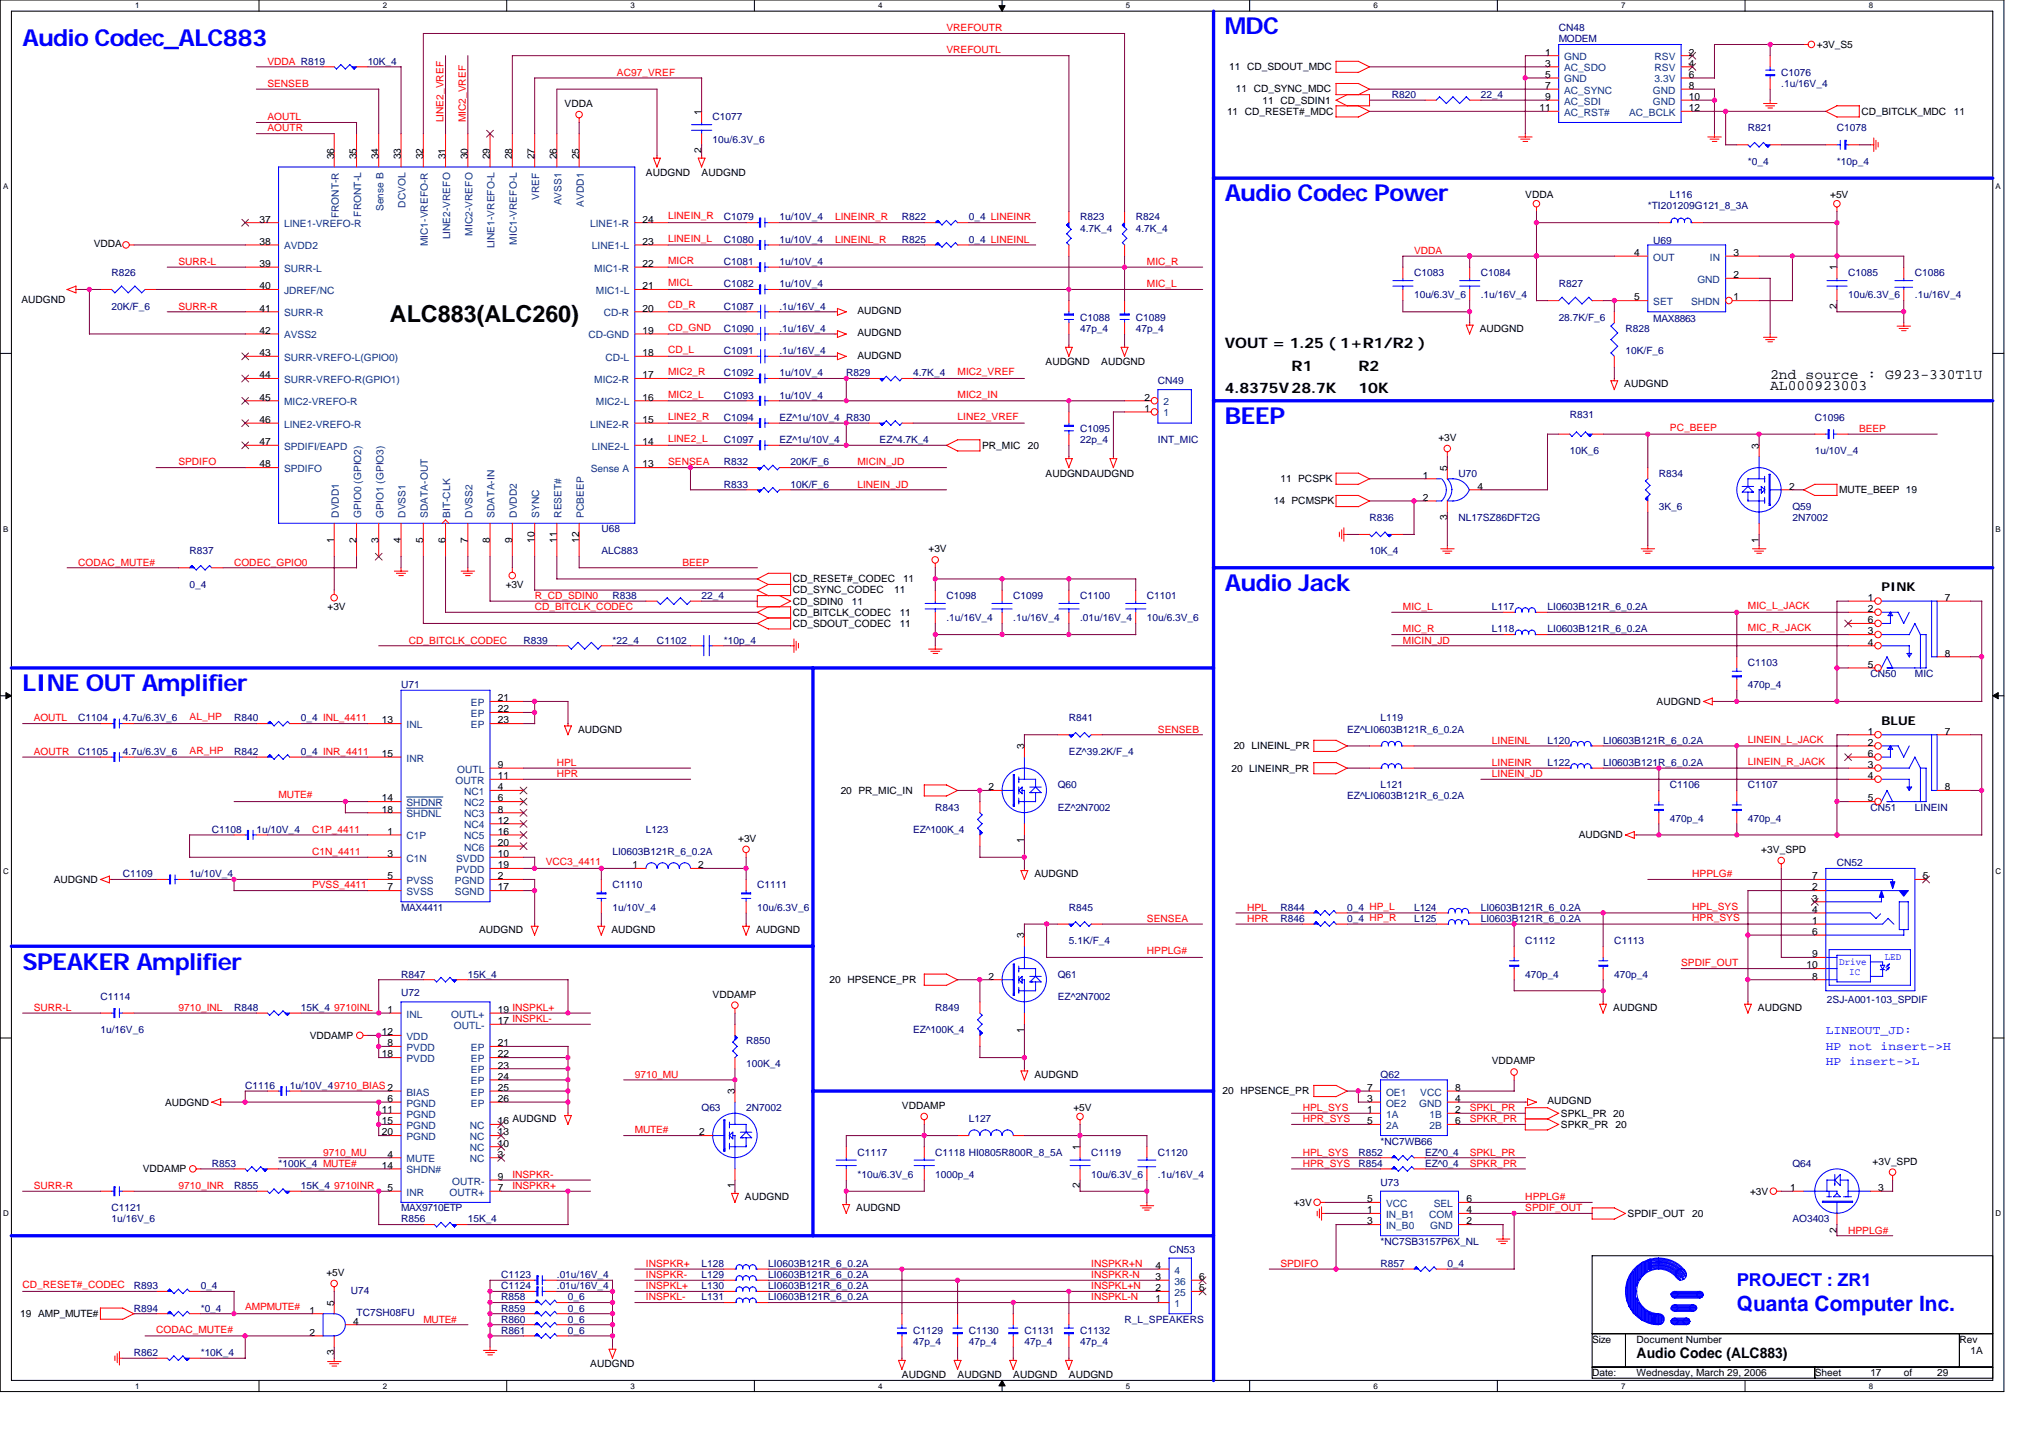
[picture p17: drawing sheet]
<svg xmlns="http://www.w3.org/2000/svg" width="297mm" height="210mm" viewBox="0 0 297 210" stroke-linecap="round" stroke-linejoin="round" font-family="sans-serif">
<defs><g id="words">
<g font-size="3.4" fill="#00f">
<text x="178.9" y="5">MDC</text>
<text x="3.3" y="6.7">Audio Codec_ALC883</text>
<text x="178.9" y="29.4">Audio Codec Power</text>
<text x="178.9" y="61.9">BEEP</text>
<text x="178.9" y="86.3">Audio Jack</text>
<text x="3.3" y="100.9">LINE OUT Amplifier</text>
<text x="3.3" y="141.6">SPEAKER Amplifier</text>
</g>
<text font-size="3.4" x="56.9" y="47.1">ALC883(ALC260)</text>
<text font-size="3.1" fill="#00f" x="253.6" y="191.4">Quanta Computer Inc.</text>
<text font-size="2.6" fill="#00f" x="253.6" y="187.7">PROJECT : ZR1</text>
<g font-size="2.1">
<text x="178.9" y="50.9">VOUT = 1.25 ( 1+R1/R2 )</text>
<text x="178.9" y="57.4">4.8375V28.7K</text>
<text x="188.6" y="54.1">R1</text>
<text x="198.4" y="54.1">R2</text>
<text x="198.4" y="57.4">10K</text>
<text x="258.5" y="55.4">2nd source : G923-330T1U</text>
<text x="258.5" y="57">AL000923003</text>
<text x="239" y="198.4">Audio Codec (ALC883)</text>
</g>
<g font-size="1.8">
<text x="274.8" y="86.3">PINK</text>
<text x="274.8" y="105.8">BLUE</text>
</g>
<g font-size="1.8" fill="#00f">
<text x="266.6" y="151">LINEOUT_JD:</text>
<text x="266.6" y="153.3">HP not insert-&gt;H</text>
<text x="266.6" y="155.6">HP insert-&gt;L</text>
</g>
<g font-size="1.5" fill="#f00">
<text x="138.2" y="4.6">VREFOUTR</text>
<text x="39.1" y="9.4">VDDA R819</text>
<text x="90.1" y="11.1">AC97_VREF</text>
<text x="138.2" y="7.8">VREFOUTL</text>
<text x="39" y="12.7">SENSEB</text>
<text x="39.1" y="17.6">AOUTL</text>
<text x="64.8" y="17.9" transform="rotate(-90 64.8 17.9)">LINE2_VREF</text>
<text x="68" y="17.9" transform="rotate(-90 68 17.9)">MIC2_VREF</text>
<text x="39.1" y="19.2">AOUTR</text>
<text x="97.6" y="32">LINEIN_R</text>
<text x="97.6" y="35.3">LINEIN_L</text>
<text x="122" y="35.5">LINEINL_R</text>
<text x="122" y="32.2">LINEINR_R</text>
<text x="26.1" y="38.7">SURR-L</text>
<text x="97.6" y="41.8">MICL</text>
<text x="97.6" y="38.5">MICR</text>
<text x="167.5" y="42">MIC_L</text>
<text x="167.5" y="38.7">MIC_R</text>
<text x="206.5" y="37.1">VDDA</text>
<text x="26.1" y="45.2">SURR-R</text>
<text x="97.6" y="45">CD_R</text>
<text x="97.6" y="51.5">CD_L</text>
<text x="97.6" y="48.3">CD_GND</text>
<text x="97.6" y="54.8">MIC2_R</text>
<text x="97.6" y="58.1">MIC2_L</text>
<text x="139.8" y="54.8">MIC2_VREF</text>
<text x="139.8" y="58.1">MIC2_IN</text>
<text x="97.6" y="61.3">LINE2_R</text>
<text x="97.6" y="64.6">LINE2_L</text>
<text x="139.8" y="61.3">LINE2_VREF</text>
<text x="243.9" y="62.9">PC_BEEP</text>
<text x="271.5" y="63.1">BEEP</text>
<text x="26.1" y="68">SPDIFO</text>
<text x="97.6" y="68">SENSEA</text>
<text x="125.2" y="71.2">LINEIN_JD</text>
<text x="125.2" y="68">MICIN_JD</text>
<text x="11.4" y="82.6">CODAC_MUTE#</text>
<text x="34.2" y="82.6">CODEC_GPIO0</text>
<text x="99.7" y="82.6">BEEP</text>
<text x="78.1" y="89.1">CD_BITCLK_CODEC</text>
<text x="78.1" y="87.5">R_CD_SDIN0</text>
<text x="204.9" y="89.1">MIC_L</text>
<text x="255.3" y="88.9">MIC_L_JACK</text>
<text x="59.7" y="94">CD_BITCLK_CODEC</text>
<text x="204.9" y="92.4">MIC_R</text>
<text x="204.9" y="94">MICIN_JD</text>
<text x="255.3" y="92.2">MIC_R_JACK</text>
<text x="4.9" y="105.3">AOUTL</text>
<text x="27.7" y="105.2">AL_HP</text>
<text x="169.1" y="107">SENSEB</text>
<text x="4.9" y="110.2">AOUTR</text>
<text x="27.7" y="110.1">AR_HP</text>
<text x="81.3" y="113.5">HPR</text>
<text x="81.3" y="111.9">HPL</text>
<text x="217.9" y="108.6">LINEINL</text>
<text x="217.9" y="111.9">LINEINR</text>
<text x="217.9" y="113.5">LINEIN_JD</text>
<text x="255.3" y="108.4">LINEIN_L_JACK</text>
<text x="255.3" y="111.7">LINEIN_R_JACK</text>
<text x="40.7" y="116.6">MUTE#</text>
<text x="45.6" y="121.6">C1P_4411</text>
<text x="45.6" y="124.9">C1N_4411</text>
<text x="45.6" y="129.7">PVSS_4411</text>
<text x="79.7" y="126.3">VCC3_4411</text>
<text x="247.1" y="128.1">HPPLG#</text>
<text x="167.5" y="134.6">SENSEA</text>
<text x="182.1" y="133">HPL</text>
<text x="182.1" y="134.6">HPR</text>
<text x="247.1" y="132.8">HPL_SYS</text>
<text x="247.1" y="134.5">HPR_SYS</text>
<text x="167.5" y="139.3">HPPLG#</text>
<text x="245.5" y="141.1">SPDIF_OUT</text>
<text x="4.9" y="147.6">SURR-L</text>
<text x="26.1" y="147.6">9710_INL</text>
<text x="48.8" y="147.6">9710INL</text>
<text x="92.7" y="157.4">9710_MU</text>
<text x="92.7" y="165.5">MUTE#</text>
<text x="190.2" y="163.9">HPR_SYS</text>
<text x="190.2" y="162.2">HPL_SYS</text>
<text x="214.6" y="162.2">SPKL_PR</text>
<text x="214.6" y="163.9">SPKR_PR</text>
<text x="4.9" y="173.6">SURR-R</text>
<text x="26.1" y="173.6">9710_INR</text>
<text x="47.2" y="168.8">9710_MU</text>
<text x="48.8" y="173.6">9710INR</text>
<text x="74.8" y="173.6">INSPKR+</text>
<text x="74.8" y="172">INSPKR-</text>
<text x="190.2" y="170.4">HPR_SYS</text>
<text x="190.2" y="168.8">HPL_SYS</text>
<text x="214.6" y="168.8">SPKL_PR</text>
<text x="214.6" y="170.4">SPKR_PR</text>
<text x="222.8" y="176.9">SPDIF_OUT</text>
<text x="222.8" y="175.3">HPPLG#</text>
<text x="94.3" y="185">INSPKR+</text>
<text x="159.4" y="185">INSPKR+N</text>
<text x="187" y="185">SPDIFO</text>
<text x="269.9" y="180.1">HPPLG#</text>
<text x="3.3" y="188.1">CD_RESET#_CODEC</text>
<text x="35.8" y="191.3">AMPMUTE#</text>
<text x="94.3" y="186.6">INSPKR-</text>
<text x="94.3" y="188.3">INSPKL+</text>
<text x="94.3" y="189.9">INSPKL-</text>
<text x="159.4" y="189.9">INSPKL-N</text>
<text x="159.4" y="188.3">INSPKL+N</text>
<text x="159.4" y="186.6">INSPKR-N</text>
<text x="22.8" y="194.6">CODAC_MUTE#</text>
<text x="61.8" y="193.1">MUTE#</text>
</g>
<g font-size="1.5" fill="#000080">
<text x="227.6" y="4.6">CN48</text>
<text x="53.7" y="9.4">10K_4</text>
<text x="227.6" y="6.2">MODEM</text>
<text x="260.1" y="11.1">C1076</text>
<text x="104.1" y="17.6">C1077</text>
<text x="203.2" y="14.3">R820</text>
<text x="216.3" y="14.3">22_4</text>
<text x="260.1" y="12.7">.1u/16V_4</text>
<text x="104.1" y="20.8">10u/6.3V_6</text>
<text x="255.3" y="19.2">R821</text>
<text x="268.3" y="19.2">C1078</text>
<text x="243.9" y="29">L116</text>
<text x="255.3" y="24.1">*0_4</text>
<text x="268.3" y="24.1">*10p_4</text>
<text x="105.7" y="35.5">C1080</text>
<text x="105.7" y="32.2">C1079</text>
<text x="113.8" y="35.5">1u/10V_4</text>
<text x="113.8" y="32.2">1u/10V_4</text>
<text x="131.7" y="32.2">R822</text>
<text x="131.7" y="35.5">R825</text>
<text x="141.5" y="32.2">0_4 LINEINR</text>
<text x="141.5" y="35.5">0_4 LINEINL</text>
<text x="157.7" y="32.2">R823</text>
<text x="157.7" y="33.8">4.7K_4</text>
<text x="165.9" y="32.2">R824</text>
<text x="165.9" y="33.8">4.7K_4</text>
<text x="240.6" y="30.6">*TI201209G121_8_3A</text>
<text x="241.4" y="35.6">U69</text>
<text x="16.3" y="40.3">R826</text>
<text x="105.7" y="42">C1082</text>
<text x="105.7" y="38.7">C1081</text>
<text x="113.8" y="42">1u/10V_4</text>
<text x="113.8" y="38.7">1u/10V_4</text>
<text x="206.5" y="40.3">C1083</text>
<text x="216.3" y="40.3">C1084</text>
<text x="227.6" y="42">R827</text>
<text x="269.9" y="40.3">C1085</text>
<text x="279.7" y="40.3">C1086</text>
<text x="16.3" y="45.2">20K/F_6</text>
<text x="105.7" y="45.2">C1087</text>
<text x="113.8" y="45.2">.1u/16V_4</text>
<text x="157.7" y="46.8">C1088</text>
<text x="165.9" y="46.8">C1089</text>
<text x="206.5" y="43.6">10u/6.3V_6</text>
<text x="216.3" y="43.6">.1u/16V_4</text>
<text x="227.6" y="46.8">28.7K/F_6</text>
<text x="241.4" y="47">MAX8863</text>
<text x="269.9" y="43.6">10u/6.3V_6</text>
<text x="279.7" y="43.6">.1u/16V_4</text>
<text x="105.7" y="48.5">C1090</text>
<text x="105.7" y="51.7">C1091</text>
<text x="113.8" y="48.5">.1u/16V_4</text>
<text x="113.8" y="51.7">.1u/16V_4</text>
<text x="157.7" y="48.5">47p_4</text>
<text x="165.9" y="48.5">47p_4</text>
<text x="237.4" y="48.5">R828</text>
<text x="237.4" y="51.7">10K/F_6</text>
<text x="105.7" y="58.2">C1093</text>
<text x="105.7" y="55">C1092</text>
<text x="113.8" y="58.2">1u/10V_4</text>
<text x="113.8" y="55">1u/10V_4</text>
<text x="123.6" y="55">R829</text>
<text x="133.3" y="55">4.7K_4</text>
<text x="169.1" y="56.1">CN49</text>
<text x="105.7" y="61.5">C1094</text>
<text x="105.7" y="64.7">C1097</text>
<text x="113.8" y="61.5">EZ^1u/10V_4 R830</text>
<text x="113.8" y="64.7">EZ^1u/10V_4</text>
<text x="128.5" y="64.7">EZ^4.7K_4</text>
<text x="157.7" y="63.1">C1095</text>
<text x="157.7" y="64.7">22p_4</text>
<text x="169.1" y="64.7">INT_MIC</text>
<text x="229.3" y="61">R831</text>
<text x="265" y="61.5">C1096</text>
<text x="105.7" y="71.2">R833</text>
<text x="105.7" y="68">R832</text>
<text x="115.5" y="71.2">10K/F_6</text>
<text x="115.5" y="68">20K/F_6</text>
<text x="213" y="69.6">U70</text>
<text x="229.3" y="66.3">10K_6</text>
<text x="242.2" y="69.6">R834</text>
<text x="265" y="66.3">1u/10V_4</text>
<text x="87.8" y="77.7">U68</text>
<text x="200" y="76.1">R836</text>
<text x="213" y="76.1">NL17SZ86DFT2G</text>
<text x="242.2" y="74.5">3K_6</text>
<text x="261.8" y="74.5">Q59</text>
<text x="261.8" y="76.1">2N7002</text>
<text x="27.7" y="81">R837</text>
<text x="87.8" y="81">ALC883</text>
<text x="200" y="81">10K_4</text>
<text x="27.7" y="85.9">0_4</text>
<text x="89.4" y="87.5">R838</text>
<text x="102.5" y="87.5">22_4</text>
<text x="138.2" y="87.5">C1098</text>
<text x="148" y="87.5">C1099</text>
<text x="157.7" y="87.5">C1100</text>
<text x="167.5" y="87.5">C1101</text>
<text x="217.9" y="89.1">L117</text>
<text x="226" y="89.1">LI0603B121R_6_0.2A</text>
<text x="76.5" y="94">R839</text>
<text x="89.4" y="94">*22_4</text>
<text x="95.9" y="94">C1102</text>
<text x="105.7" y="94">*10p_4</text>
<text x="138.2" y="90.7">.1u/16V_4</text>
<text x="148" y="90.7">.1u/16V_4</text>
<text x="157.7" y="90.7">.01u/16V_4</text>
<text x="167.5" y="90.7">10u/6.3V_6</text>
<text x="217.9" y="92.4">L118</text>
<text x="226" y="92.4">LI0603B121R_6_0.2A</text>
<text x="58.6" y="100.5">U71</text>
<text x="255.3" y="97.2">C1103</text>
<text x="255.3" y="100.5">470p_4</text>
<text x="273.2" y="98.8">CN50</text>
<text x="279.6" y="98.8">MIC</text>
<text x="11.4" y="105.3">C1104</text>
<text x="17.9" y="105.3">4.7u/6.3V_6</text>
<text x="34.2" y="105.3">R840</text>
<text x="43.9" y="105.3">0_4 INL_4411</text>
<text x="156.1" y="105.3">R841</text>
<text x="196.7" y="107">EZ^LI0603B121R_6_0.2A</text>
<text x="201.6" y="105.3">L119</text>
<text x="11.4" y="110.2">C1105</text>
<text x="17.9" y="110.2">4.7u/6.3V_6</text>
<text x="34.2" y="110.2">R842</text>
<text x="43.9" y="110.2">0_4 INR_4411</text>
<text x="156.1" y="110.2">EZ^39.2K/F_4</text>
<text x="226" y="108.6">L120</text>
<text x="226" y="111.9">L122</text>
<text x="234.1" y="108.6">LI0603B121R_6_0.2A</text>
<text x="234.1" y="111.9">LI0603B121R_6_0.2A</text>
<text x="136.6" y="118.4">R843</text>
<text x="154.5" y="115.1">Q60</text>
<text x="154.5" y="118.4">EZ^2N7002</text>
<text x="196.7" y="116.7">EZ^LI0603B121R_6_0.2A</text>
<text x="201.6" y="115.1">L121</text>
<text x="243.9" y="115.1">C1106</text>
<text x="243.9" y="120">470p_4</text>
<text x="255.3" y="115.1">C1107</text>
<text x="255.3" y="120">470p_4</text>
<text x="273.2" y="118.4">CN51</text>
<text x="279.6" y="118.4">LINEIN</text>
<text x="30.9" y="121.6">C1108</text>
<text x="37.4" y="121.6">1u/10V_4</text>
<text x="89.4" y="124.9">LI0603B121R_6_0.2A</text>
<text x="94.3" y="121.6">L123</text>
<text x="133.3" y="121.6">EZ^100K_4</text>
<text x="17.9" y="128.1">C1109</text>
<text x="27.7" y="128.1">1u/10V_4</text>
<text x="89.4" y="129.7">C1110</text>
<text x="110.6" y="129.7">C1111</text>
<text x="268.3" y="126.5">CN52</text>
<text x="58.6" y="133">MAX4411</text>
<text x="89.4" y="133">1u/10V_4</text>
<text x="110.6" y="133">10u/6.3V_6</text>
<text x="156.1" y="133">R845</text>
<text x="156.1" y="137.9">5.1K/F_4</text>
<text x="187" y="133">R844</text>
<text x="187" y="134.6">R846</text>
<text x="196.7" y="133">0_4 HP_L</text>
<text x="196.7" y="134.6">0_4 HP_R</text>
<text x="206.5" y="133">L124</text>
<text x="206.5" y="134.6">L125</text>
<text x="216.3" y="133">LI0603B121R_6_0.2A</text>
<text x="216.3" y="134.6">LI0603B121R_6_0.2A</text>
<text x="222.8" y="137.9">C1112</text>
<text x="235.8" y="137.9">C1113</text>
<text x="58.6" y="142.7">R847</text>
<text x="68.3" y="142.7">15K_4</text>
<text x="154.5" y="142.7">Q61</text>
<text x="222.8" y="142.7">470p_4</text>
<text x="235.8" y="142.7">470p_4</text>
<text x="14.7" y="146">C1114</text>
<text x="34.2" y="147.6">R848</text>
<text x="43.9" y="147.6">15K_4</text>
<text x="58.6" y="145.5">U72</text>
<text x="136.6" y="147.6">R849</text>
<text x="154.5" y="146">EZ^2N7002</text>
<text x="266.8" y="146.5">2SJ-A001-103_SPDIF</text>
<text x="14.7" y="150.9">1u/16V_6</text>
<text x="109" y="152.5">R850</text>
<text x="109" y="155.7">100K_4</text>
<text x="133.3" y="150.9">EZ^100K_4</text>
<text x="35.8" y="159">C1116</text>
<text x="42.3" y="159">1u/10V_49710_BIAS 2</text>
<text x="201.6" y="157.4">Q62</text>
<text x="102.5" y="162.2">Q63</text>
<text x="109" y="162.2">2N7002</text>
<text x="141.5" y="163.9">L127</text>
<text x="201.6" y="167.1">*NC7WB66</text>
<text x="30.9" y="170.4">R853</text>
<text x="34.2" y="173.6">R855</text>
<text x="40.7" y="170.4">*100K_4 MUTE#</text>
<text x="43.9" y="173.6">15K_4</text>
<text x="125.2" y="168.8">C1117</text>
<text x="125.2" y="172">*10u/6.3V_6</text>
<text x="136.6" y="168.8">C1118 HI0805R800R_8_5A</text>
<text x="136.6" y="172">1000p_4</text>
<text x="159.4" y="168.8">C1119</text>
<text x="159.4" y="172">10u/6.3V_6</text>
<text x="169.1" y="168.8">C1120</text>
<text x="169.1" y="172">.1u/16V_4</text>
<text x="198.4" y="168.8">R852</text>
<text x="198.4" y="170.4">R854</text>
<text x="201.6" y="173.1">U73</text>
<text x="208.1" y="168.8">EZ^0_4</text>
<text x="208.1" y="170.4">EZ^0_4</text>
<text x="261.8" y="170.4">Q64</text>
<text x="16.3" y="176.9">C1121</text>
<text x="16.3" y="178.5">1u/16V_6</text>
<text x="58.6" y="176.9">MAX9710ETP</text>
<text x="58.6" y="178.5">R856</text>
<text x="68.3" y="178.5">15K_4</text>
<text x="261.8" y="178.5">AO3403</text>
<text x="102.5" y="185">L128</text>
<text x="112.2" y="185">LI0603B121R_6_0.2A</text>
<text x="170.7" y="182.9">CN53</text>
<text x="201.6" y="181.8">*NC7SB3157P6X_NL</text>
<text x="201.6" y="185">R857</text>
<text x="211.4" y="185">0_4</text>
<text x="19.6" y="188.3">R893</text>
<text x="19.6" y="191.5">R894</text>
<text x="29.3" y="188.3">0_4</text>
<text x="29.3" y="191.5">*0_4</text>
<text x="51.2" y="188.9">U74</text>
<text x="73.2" y="189.9">R858</text>
<text x="73.2" y="191.5">R859</text>
<text x="73.2" y="186.6">C1123</text>
<text x="73.2" y="188.3">C1124</text>
<text x="81.3" y="186.6">.01u/16V_4</text>
<text x="81.3" y="188.3">.01u/16V_4</text>
<text x="82.9" y="189.9">0_6</text>
<text x="82.9" y="191.5">0_6</text>
<text x="102.5" y="189.9">L131</text>
<text x="102.5" y="186.6">L129</text>
<text x="102.5" y="188.3">L130</text>
<text x="112.2" y="189.9">LI0603B121R_6_0.2A</text>
<text x="112.2" y="186.6">LI0603B121R_6_0.2A</text>
<text x="112.2" y="188.3">LI0603B121R_6_0.2A</text>
<text x="52.1" y="192.2">TC7SH08FU</text>
<text x="73.2" y="194.8">R861</text>
<text x="73.2" y="193.1">R860</text>
<text x="82.9" y="194.8">0_6</text>
<text x="82.9" y="193.1">0_6</text>
<text x="133.3" y="194.8">C1129</text>
<text x="133.3" y="196.4">47p_4</text>
<text x="141.5" y="194.8">C1130</text>
<text x="141.5" y="196.4">47p_4</text>
<text x="149.6" y="194.8">C1131</text>
<text x="149.6" y="196.4">47p_4</text>
<text x="157.7" y="194.8">C1132</text>
<text x="157.7" y="196.4">47p_4</text>
<text x="164.2" y="193.1">R_L_SPEAKERS</text>
<text x="19.6" y="198">R862</text>
<text x="29.3" y="198">*10K_4</text>
</g>
<g font-size="1.5">
<text x="179.5" y="10.3">11 CD_SDOUT_MDC</text>
<text x="225.7" y="8.1">1</text>
<text x="225.7" y="9.7">3</text>
<text x="225.7" y="11.4">5</text>
<text x="246.7" y="8.1">2</text>
<text x="246.7" y="9.7">4</text>
<text x="246.7" y="11.4">6</text>
<text x="265.3" y="7">+3V_S5</text>
<text x="82.5" y="15.6">VDDA</text>
<text x="102.4" y="16.7" transform="rotate(-90 102.4 16.7)">1</text>
<text x="179.2" y="16.8">11 CD_RESET#_MDC</text>
<text x="180.5" y="13.5">11 CD_SYNC_MDC</text>
<text x="184.4" y="15.1">11 CD_SDIN1</text>
<text x="224.8" y="16.2">11</text>
<text x="225.7" y="13">7</text>
<text x="225.7" y="14.6">9</text>
<text x="246.7" y="13">8</text>
<text x="246.7" y="14.6">10</text>
<text x="246.7" y="16.2">12</text>
<text x="271.8" y="16.8">CD_BITCLK_MDC</text>
<text x="285.3" y="16.8">11</text>
<text x="48.8" y="23.2" transform="rotate(-90 48.8 23.2)">36</text>
<text x="52" y="23.2" transform="rotate(-90 52 23.2)">35</text>
<text x="55.3" y="23.2" transform="rotate(-90 55.3 23.2)">34</text>
<text x="58.5" y="23.2" transform="rotate(-90 58.5 23.2)">33</text>
<text x="61.8" y="23.2" transform="rotate(-90 61.8 23.2)">32</text>
<text x="65" y="23.2" transform="rotate(-90 65 23.2)">31</text>
<text x="68.3" y="23.2" transform="rotate(-90 68.3 23.2)">30</text>
<text x="71.5" y="23.2" transform="rotate(-90 71.5 23.2)">29</text>
<text x="74.8" y="23.2" transform="rotate(-90 74.8 23.2)">28</text>
<text x="78.1" y="23.2" transform="rotate(-90 78.1 23.2)">27</text>
<text x="81.3" y="23.2" transform="rotate(-90 81.3 23.2)">26</text>
<text x="84.6" y="23.2" transform="rotate(-90 84.6 23.2)">25</text>
<text x="102.4" y="22.4" transform="rotate(-90 102.4 22.4)">2</text>
<text x="94.3" y="25.7">AUDGND</text>
<text x="102.5" y="25.7">AUDGND</text>
<text x="222.8" y="29">VDDA</text>
<text x="267.3" y="29">+5V</text>
<text x="37.9" y="32.5">37</text>
<text x="37.9" y="35.8">38</text>
<text x="93.8" y="35.8">23</text>
<text x="93.8" y="32.5">24</text>
<text x="13.7" y="36.1">VDDA</text>
<text x="37.9" y="39">39</text>
<text x="93.8" y="39">22</text>
<text x="238.7" y="37.4">4</text>
<text x="253.1" y="37.4">3</text>
<text x="253.1" y="40.6">2</text>
<text x="268.2" y="39.5" transform="rotate(-90 268.2 39.5)">1</text>
<text x="3.1" y="44.2">AUDGND</text>
<text x="37.9" y="42.2">40</text>
<text x="37.9" y="45.5">41</text>
<text x="93.8" y="45.5">20</text>
<text x="93.8" y="42.2">21</text>
<text x="125.2" y="45.9">AUDGND</text>
<text x="238.7" y="43.9">5</text>
<text x="253.1" y="43.9">1</text>
<text x="268.2" y="45.1" transform="rotate(-90 268.2 45.1)">2</text>
<text x="37.9" y="48.7">42</text>
<text x="37.9" y="52">43</text>
<text x="93.8" y="52">18</text>
<text x="93.8" y="48.7">19</text>
<text x="125.2" y="49.1">AUDGND</text>
<text x="125.2" y="52.4">AUDGND</text>
<text x="152.7" y="53.3">AUDGND</text>
<text x="160.8" y="53.3">AUDGND</text>
<text x="216.1" y="48.5">AUDGND</text>
<text x="37.9" y="55.2">44</text>
<text x="37.9" y="58.5">45</text>
<text x="93.8" y="58.5">16</text>
<text x="93.8" y="55.2">17</text>
<text x="167.1" y="58.5">2</text>
<text x="237.2" y="56.6">AUDGND</text>
<text x="37.9" y="61.8">46</text>
<text x="37.9" y="65">47</text>
<text x="93.8" y="65">14</text>
<text x="93.8" y="61.8">15</text>
<text x="143.4" y="65.5">PR_MIC</text>
<text x="150.1" y="65.5">20</text>
<text x="167.1" y="60.1">1</text>
<text x="210.1" y="64.4">+3V</text>
<text x="256.9" y="65.5" transform="rotate(-90 256.9 65.5)">3</text>
<text x="37.9" y="68.3">48</text>
<text x="93.8" y="68.3">13</text>
<text x="152.7" y="69.6">AUDGNDAUDGND</text>
<text x="187" y="70.4">11 PCSPK</text>
<text x="207.8" y="69.9">1</text>
<text x="211.3" y="68.8" transform="rotate(-90 211.3 68.8)">5</text>
<text x="215.8" y="71.5">4</text>
<text x="261.3" y="71.5">2</text>
<text x="186" y="73.7">14 PCMSPK</text>
<text x="207.8" y="73.1">2</text>
<text x="211.3" y="76" transform="rotate(-90 211.3 76)">3</text>
<text x="268.6" y="72">MUTE_BEEP 19</text>
<text x="48.8" y="79.2" transform="rotate(-90 48.8 79.2)">1</text>
<text x="52" y="79.2" transform="rotate(-90 52 79.2)">2</text>
<text x="55.3" y="79.2" transform="rotate(-90 55.3 79.2)">3</text>
<text x="58.5" y="79.2" transform="rotate(-90 58.5 79.2)">4</text>
<text x="61.8" y="79.2" transform="rotate(-90 61.8 79.2)">5</text>
<text x="65" y="79.2" transform="rotate(-90 65 79.2)">6</text>
<text x="68.3" y="79.2" transform="rotate(-90 68.3 79.2)">7</text>
<text x="71.5" y="79.2" transform="rotate(-90 71.5 79.2)">8</text>
<text x="74.8" y="79.2" transform="rotate(-90 74.8 79.2)">9</text>
<text x="78.1" y="79.2" transform="rotate(-90 78.1 79.2)">10</text>
<text x="81.3" y="79.2" transform="rotate(-90 81.3 79.2)">11</text>
<text x="84.6" y="79.2" transform="rotate(-90 84.6 79.2)">12</text>
<text x="135.6" y="80.6">+3V</text>
<text x="256.9" y="79.2" transform="rotate(-90 256.9 79.2)">1</text>
<text x="47.8" y="89.1">+3V</text>
<text x="73.8" y="85.9">+3V</text>
<text x="115.8" y="88.3">CD_SDIN0</text>
<text x="115.8" y="85">CD_RESET#_CODEC</text>
<text x="115.8" y="86.7">CD_SYNC_CODEC</text>
<text x="115.8" y="89.9">CD_BITCLK_CODEC</text>
<text x="124.4" y="88.3">11</text>
<text x="130.6" y="86.7">11</text>
<text x="131.4" y="89.9">11</text>
<text x="131.9" y="85">11</text>
<text x="272.8" y="87.8">1</text>
<text x="272.8" y="89.4">2</text>
<text x="284" y="87.8">7</text>
<text x="115.8" y="91.5">CD_SDOUT_CODEC</text>
<text x="131.4" y="91.5">11</text>
<text x="272.8" y="91">6</text>
<text x="272.8" y="92.6">3</text>
<text x="272.8" y="94.3">4</text>
<text x="284" y="95.9">8</text>
<text x="272.8" y="97.5">5</text>
<text x="55.8" y="105.6">13</text>
<text x="72.7" y="102.4">21</text>
<text x="72.7" y="104">22</text>
<text x="72.7" y="105.6">23</text>
<text x="84.4" y="107">AUDGND</text>
<text x="241.9" y="102.9">AUDGND</text>
<text x="272.8" y="107.3">1</text>
<text x="284" y="107.3">7</text>
<text x="55.8" y="110.5">15</text>
<text x="72.7" y="113.8">11</text>
<text x="72.7" y="112.1">9</text>
<text x="149.6" y="109.4" transform="rotate(-90 149.6 109.4)">3</text>
<text x="179.8" y="112.7">20 LINEINR_PR</text>
<text x="180.2" y="109.4">20 LINEINL_PR</text>
<text x="272.8" y="108.9">2</text>
<text x="272.8" y="110.5">6</text>
<text x="272.8" y="112.1">3</text>
<text x="272.8" y="113.8">4</text>
<text x="55.8" y="118.7">18</text>
<text x="55.8" y="117">14</text>
<text x="72.7" y="117">6</text>
<text x="72.7" y="118.7">8</text>
<text x="72.7" y="115.4">4</text>
<text x="122.8" y="115.9">20 PR_MIC_IN</text>
<text x="144.4" y="115.4">2</text>
<text x="272.8" y="117">5</text>
<text x="284" y="115.4">8</text>
<text x="56.6" y="121.9">1</text>
<text x="56.6" y="125.2">3</text>
<text x="72.7" y="120.3">12</text>
<text x="72.7" y="121.9">16</text>
<text x="72.7" y="123.5">20</text>
<text x="72.7" y="125.2">10</text>
<text x="107.8" y="122.9">+3V</text>
<text x="149.6" y="123.1" transform="rotate(-90 149.6 123.1)">1</text>
<text x="230.5" y="122.4">AUDGND</text>
<text x="257.2" y="124.5">+3V_SPD</text>
<text x="7.8" y="128.9">AUDGND</text>
<text x="56.6" y="128.4">5</text>
<text x="56.6" y="130">7</text>
<text x="72.7" y="130">17</text>
<text x="72.7" y="128.4">2</text>
<text x="72.7" y="126.8">19</text>
<text x="92.4" y="126.8">1</text>
<text x="102" y="126.8">2</text>
<text x="151.1" y="128.1">AUDGND</text>
<text x="264.7" y="130">2</text>
<text x="264.7" y="131.7">3</text>
<text x="264.7" y="128.4">7</text>
<text x="280.8" y="128.4">5</text>
<text x="70" y="136.2">AUDGND</text>
<text x="89.3" y="136.2">AUDGND</text>
<text x="110.4" y="136.2">AUDGND</text>
<text x="149.6" y="137" transform="rotate(-90 149.6 137)">3</text>
<text x="264.7" y="134.9">1</text>
<text x="264.7" y="133.3">4</text>
<text x="264.7" y="136.5">6</text>
<text x="121.2" y="143.6">20 HPSENCE_PR</text>
<text x="144.4" y="143">2</text>
<text x="263.8" y="141.4">10</text>
<text x="264.7" y="143">8</text>
<text x="264.7" y="139.8">9</text>
<text x="56.6" y="147.9">1</text>
<text x="72.7" y="149.5">17 INSPKL-</text>
<text x="72.7" y="147.9">19 INSPKL+</text>
<text x="104.1" y="145.7">VDDAMP</text>
<text x="235.6" y="147.6">AUDGND</text>
<text x="256.7" y="147.6">AUDGND</text>
<text x="45.2" y="151.7">VDDAMP</text>
<text x="55.8" y="151.2">12</text>
<text x="55.8" y="154.4">18</text>
<text x="56.6" y="152.8">8</text>
<text x="72.7" y="152.8">21</text>
<text x="72.7" y="154.4">22</text>
<text x="149.6" y="150.8" transform="rotate(-90 149.6 150.8)">1</text>
<text x="217.9" y="155.4">VDDAMP</text>
<text x="24.1" y="161.4">AUDGND</text>
<text x="56.6" y="160.9">6</text>
<text x="72.7" y="159.3">25</text>
<text x="72.7" y="156">23</text>
<text x="72.7" y="157.7">24</text>
<text x="72.7" y="160.9">26</text>
<text x="107.3" y="159.8" transform="rotate(-90 107.3 159.8)">3</text>
<text x="131.7" y="161.9">VDDAMP</text>
<text x="151.1" y="157.4">AUDGND</text>
<text x="178.5" y="159.8">20 HPSENCE_PR</text>
<text x="199.6" y="160.9">3</text>
<text x="199.6" y="159.3">7</text>
<text x="212.5" y="160.9">4</text>
<text x="212.5" y="159.3">8</text>
<text x="226" y="161.3">AUDGND</text>
<text x="55.8" y="162.5">11</text>
<text x="55.8" y="164.2">15</text>
<text x="55.8" y="165.8">20</text>
<text x="72.7" y="167.4">10</text>
<text x="72.7" y="165.8">13</text>
<text x="72.7" y="164.2">16 AUDGND</text>
<text x="102.1" y="165.8">2</text>
<text x="156.8" y="162.2">+5V</text>
<text x="157.7" y="167.9" transform="rotate(-90 157.7 167.9)">1</text>
<text x="199.6" y="162.5">1</text>
<text x="199.6" y="164.2">5</text>
<text x="212.5" y="162.5">2</text>
<text x="212.5" y="164.2">6</text>
<text x="228" y="164.7">SPKR_PR 20</text>
<text x="228" y="163.1">SPKL_PR 20</text>
<text x="20.8" y="171.2">VDDAMP</text>
<text x="55.8" y="170.7">14</text>
<text x="56.6" y="169">4</text>
<text x="56.6" y="173.9">5</text>
<text x="72.7" y="169">3</text>
<text x="72.7" y="173.9">7</text>
<text x="72.7" y="172.3">9</text>
<text x="107.3" y="173.5" transform="rotate(-90 107.3 173.5)">1</text>
<text x="157.7" y="173.5" transform="rotate(-90 157.7 173.5)">2</text>
<text x="261.4" y="173.9">1</text>
<text x="273.5" y="170.1">+3V_SPD</text>
<text x="274.3" y="173.9">3</text>
<text x="108.8" y="175.3">AUDGND</text>
<text x="125" y="176.9">AUDGND</text>
<text x="188.9" y="176.1">+3V</text>
<text x="199.6" y="177.2">1</text>
<text x="199.6" y="175.6">5</text>
<text x="199.6" y="178.8">3</text>
<text x="214.1" y="177.2">4</text>
<text x="214.1" y="178.8">2</text>
<text x="214.1" y="175.6">6</text>
<text x="237.7" y="177.7">SPDIF_OUT</text>
<text x="247.1" y="177.7">20</text>
<text x="255.6" y="174.4">+3V</text>
<text x="168.8" y="185.3">4</text>
<text x="268.2" y="180" transform="rotate(-90 268.2 180)">2</text>
<text x="45.2" y="191.8">1</text>
<text x="47.7" y="186.3">+5V</text>
<text x="48.8" y="190.7" transform="rotate(-90 48.8 190.7)">5</text>
<text x="168.8" y="190.2">1</text>
<text x="168.8" y="188.6">2</text>
<text x="168.8" y="186.9">3</text>
<text x="175.1" y="188.6">5</text>
<text x="175.1" y="186.9">6</text>
<text x="3" y="192.3">19 AMP_MUTE#</text>
<text x="45.2" y="195.1">2</text>
<text x="48.8" y="197.9" transform="rotate(-90 48.8 197.9)">3</text>
<text x="51.6" y="193.4">4</text>
<text x="232.5" y="196.1">Size</text>
<text x="239" y="196.1">Document Number</text>
<text x="286.1" y="196.1">Rev</text>
<text x="287.8" y="197.7">1A</text>
<text x="86.2" y="199.6">AUDGND</text>
<text x="131.7" y="201.3">AUDGND</text>
<text x="139.8" y="201.3">AUDGND</text>
<text x="148" y="201.3">AUDGND</text>
<text x="156.1" y="201.3">AUDGND</text>
<text x="232.5" y="200.9">Date:</text>
<text x="239" y="200.9">Wednesday, March 29, 2006</text>
<text x="265" y="200.9">Sheet</text>
<text x="273.2" y="200.9">17</text>
<text x="278" y="200.9">of</text>
<text x="282.9" y="200.9">29</text>
</g>
<g font-size="1.5" fill="#004080">
<text x="228.4" y="8.8">GND</text>
<text x="228.4" y="10.4">AC_SDO</text>
<text x="241.6" y="8.8">RSV</text>
<text x="241.6" y="10.4">RSV</text>
<text x="228.4" y="12">GND</text>
<text x="228.4" y="13.7">AC_SYNC</text>
<text x="228.4" y="15.3">AC_SDI</text>
<text x="228.4" y="16.9">AC_RST#</text>
<text x="237.9" y="16.9">AC_BCLK</text>
<text x="241.4" y="13.7">GND</text>
<text x="241.4" y="15.3">GND</text>
<text x="241.6" y="12">3.3V</text>
<text x="78.8" y="29.2" transform="rotate(-90 78.8 29.2)">VREF</text>
<text x="82" y="30" transform="rotate(-90 82 30)">AVSS1</text>
<text x="41.5" y="33.2">LINE1-VREFO-R</text>
<text x="49.5" y="31.9" transform="rotate(-90 49.5 31.9)">FRONT-R</text>
<text x="52.7" y="31.6" transform="rotate(-90 52.7 31.6)">FRONT-L</text>
<text x="56" y="30.8" transform="rotate(-90 56 30.8)">Sense B</text>
<text x="59.2" y="30.3" transform="rotate(-90 59.2 30.3)">DCVOL</text>
<text x="62.5" y="36" transform="rotate(-90 62.5 36)">MIC1-VREFO-R</text>
<text x="65.7" y="35" transform="rotate(-90 65.7 35)">LINE2-VREFO</text>
<text x="69" y="34.4" transform="rotate(-90 69 34.4)">MIC2-VREFO</text>
<text x="75.5" y="35.7" transform="rotate(-90 75.5 35.7)">MIC1-VREFO-L</text>
<text x="85.3" y="30.2" transform="rotate(-90 85.3 30.2)">AVDD1</text>
<text x="86.2" y="33.2">LINE1-R</text>
<text x="41.5" y="36.4">AVDD2</text>
<text x="41.5" y="39.7">SURR-L</text>
<text x="72.2" y="36.3" transform="rotate(-90 72.2 36.3)">LINE1-VREFO-L</text>
<text x="86.4" y="36.4">LINE1-L</text>
<text x="86.8" y="39.7">MIC1-R</text>
<text x="241.4" y="38.1">OUT</text>
<text x="247.9" y="41.3">GND</text>
<text x="249.7" y="38.1">IN</text>
<text x="41.5" y="42.9">JDREF/NC</text>
<text x="41.5" y="46.2">SURR-R</text>
<text x="87" y="42.9">MIC1-L</text>
<text x="88.2" y="46.2">CD-R</text>
<text x="241.4" y="44.6">SET</text>
<text x="247" y="44.6">SHDN</text>
<text x="41.5" y="49.4">AVSS2</text>
<text x="41.5" y="52.7">SURR-VREFO-L(GPIO0)</text>
<text x="85.9" y="49.4">CD-GND</text>
<text x="88.4" y="52.7">CD-L</text>
<text x="41.5" y="55.9">SURR-VREFO-R(GPIO1)</text>
<text x="41.5" y="59.2">MIC2-VREFO-R</text>
<text x="86.8" y="55.9">MIC2-R</text>
<text x="87" y="59.2">MIC2-L</text>
<text x="169.9" y="59.2">2</text>
<text x="41.5" y="62.4">LINE2-VREFO-R</text>
<text x="41.5" y="65.7">SPDIFI/EAPD</text>
<text x="86.2" y="62.4">LINE2-R</text>
<text x="86.4" y="65.7">LINE2-L</text>
<text x="169.9" y="60.8">1</text>
<text x="41.5" y="68.9">SPDIFO</text>
<text x="86.3" y="68.9">Sense A</text>
<text x="49.5" y="75.6" transform="rotate(-90 49.5 75.6)">DVDD1</text>
<text x="52.7" y="75.6" transform="rotate(-90 52.7 75.6)">GPIO0 (GPIO2)</text>
<text x="56" y="75.6" transform="rotate(-90 56 75.6)">GPIO1 (GPIO3)</text>
<text x="59.2" y="75.6" transform="rotate(-90 59.2 75.6)">DVSS1</text>
<text x="62.5" y="75.6" transform="rotate(-90 62.5 75.6)">SDATA-OUT</text>
<text x="65.7" y="75.6" transform="rotate(-90 65.7 75.6)">BIT-CLK</text>
<text x="69" y="75.6" transform="rotate(-90 69 75.6)">DVSS2</text>
<text x="72.2" y="75.6" transform="rotate(-90 72.2 75.6)">SDATA-IN</text>
<text x="75.5" y="75.6" transform="rotate(-90 75.5 75.6)">DVDD2</text>
<text x="78.8" y="75.6" transform="rotate(-90 78.8 75.6)">SYNC</text>
<text x="82" y="75.6" transform="rotate(-90 82 75.6)">RESET#</text>
<text x="85.3" y="75.6" transform="rotate(-90 85.3 75.6)">PCBEEP</text>
<text x="59.4" y="106.3">INL</text>
<text x="68.8" y="103.1">EP</text>
<text x="68.8" y="104.7">EP</text>
<text x="68.8" y="106.3">EP</text>
<text x="59.4" y="111.2">INR</text>
<text x="66.8" y="112.8">OUTL</text>
<text x="59.4" y="117.7">SHDNR</text>
<text x="59.4" y="119.3">SHDNL</text>
<text x="66.5" y="114.4">OUTR</text>
<text x="67.8" y="117.7">NC2</text>
<text x="67.8" y="119.3">NC3</text>
<text x="67.8" y="116.1">NC1</text>
<text x="59.4" y="122.6">C1P</text>
<text x="59.4" y="125.8">C1N</text>
<text x="66.6" y="125.8">SVDD</text>
<text x="67.8" y="120.9">NC4</text>
<text x="67.8" y="122.6">NC5</text>
<text x="67.8" y="124.2">NC6</text>
<text x="59.4" y="129.1">PVSS</text>
<text x="59.4" y="130.7">SVSS</text>
<text x="66.4" y="130.7">SGND</text>
<text x="66.4" y="129.1">PGND</text>
<text x="66.6" y="127.5">PVDD</text>
<text x="59.4" y="148.6">INL</text>
<text x="65.9" y="148.6">OUTL+</text>
<text x="59.4" y="153.5">PVDD</text>
<text x="59.4" y="151.8">VDD</text>
<text x="59.4" y="155.1">PVDD</text>
<text x="66.3" y="150.2">OUTL-</text>
<text x="68.8" y="153.5">EP</text>
<text x="68.8" y="155.1">EP</text>
<text x="59.4" y="160">BIAS</text>
<text x="59.4" y="161.6">PGND</text>
<text x="68.8" y="160">EP</text>
<text x="68.8" y="156.7">EP</text>
<text x="68.8" y="158.3">EP</text>
<text x="68.8" y="161.6">EP</text>
<text x="202.4" y="161.6">OE2</text>
<text x="202.4" y="160">OE1</text>
<text x="207.2" y="161.6">GND</text>
<text x="207.4" y="160">VCC</text>
<text x="59.4" y="163.2">PGND</text>
<text x="59.4" y="164.8">PGND</text>
<text x="59.4" y="166.5">PGND</text>
<text x="68.6" y="164.8">NC</text>
<text x="68.6" y="166.5">NC</text>
<text x="202.4" y="163.2">1A</text>
<text x="202.4" y="164.8">2A</text>
<text x="208.7" y="163.2">1B</text>
<text x="208.7" y="164.8">2B</text>
<text x="59.4" y="169.7">MUTE</text>
<text x="59.4" y="171.3">SHDN#</text>
<text x="66" y="173">OUTR-</text>
<text x="68.6" y="169.7">NC</text>
<text x="68.6" y="168.1">NC</text>
<text x="59.4" y="174.6">INR</text>
<text x="65.7" y="174.6">OUTR+</text>
<text x="202.4" y="177.8">IN_B1</text>
<text x="202.4" y="176.2">VCC</text>
<text x="202.4" y="179.5">IN_B0</text>
<text x="208.7" y="177.8">COM</text>
<text x="208.9" y="179.5">GND</text>
<text x="209.4" y="176.2">SEL</text>
<text x="171.5" y="186">4</text>
<text x="171.5" y="190.9">1</text>
<text x="171.5" y="189.2">25</text>
<text x="171.5" y="187.6">36</text>
</g>
<g font-size="1.5" fill="#00f">
<text x="268.6" y="141">Drive</text>
<text x="270.1" y="142.4">IC</text>
<text x="275.2" y="140.2">LED</text>
</g>
<g font-size="1.2">
<text x="19.7" y="1.2">1</text>
<text x="55.9" y="1.2">2</text>
<text x="92.1" y="1.2">3</text>
<text x="128.2" y="1.2">4</text>
<text x="164.4" y="1.2">5</text>
<text x="200.6" y="1.2">6</text>
<text x="236.7" y="1.2">7</text>
<text x="272.9" y="1.2">8</text>
<text x=".5" y="27.6">A</text>
<text x="291.4" y="27.6">A</text>
<text x=".5" y="77.6">B</text>
<text x="291.4" y="77.6">B</text>
<text x=".5" y="127.6">C</text>
<text x="291.4" y="127.6">C</text>
<text x=".5" y="177.6">D</text>
<text x="291.4" y="177.6">D</text>
<text x="19.7" y="202.8">1</text>
<text x="55.9" y="202.8">2</text>
<text x="92.1" y="202.8">3</text>
<text x="128.2" y="202.8">4</text>
<text x="164.4" y="202.8">5</text>
<text x="200.6" y="202.8">6</text>
<text x="236.7" y="202.8">7</text>
<text x="272.9" y="202.8">8</text>
</g>
</g></defs>
<path d="M0 0h292.6v203.2h-292.6zM1.7 1.6h289.3v200h-289.3z" fill="none" stroke="#000" stroke-width=".15"/>
<g fill="#fff">
<path d="M19.7 .2h.7v1.3h-.7z"/>
<path d="M19.7 201.8h.7v1.3h-.7z"/>
</g>
<path d="M37.8 0v1.6M37.8 201.6v1.6" fill="none" stroke="#000" stroke-width=".15"/>
<g fill="#fff">
<path d="M55.9 .2h.6v1.3h-.6z"/>
<path d="M55.9 201.8h.6v1.3h-.6z"/>
</g>
<path d="M74 0v1.6M74 201.6v1.6" fill="none" stroke="#000" stroke-width=".15"/>
<g fill="#fff">
<path d="M92.1 .2h.6v1.3h-.6z"/>
<path d="M92.1 201.8h.6v1.3h-.6z"/>
</g>
<path d="M110.2 0v1.6M110.2 201.6v1.6" fill="none" stroke="#000" stroke-width=".15"/>
<g fill="#fff">
<path d="M128.2 .2h.7v1.3h-.7z"/>
<path d="M128.2 201.8h.7v1.3h-.7z"/>
</g>
<path d="M146.3 0v1.6M146.3 201.6v1.6" fill="none" stroke="#000" stroke-width=".15"/>
<path d="M145.9 .8h.9l-.5 .8zM146.3 201.6l.5 .8h-.9z" fill="#000" stroke="#000" stroke-width=".15"/>
<g fill="#fff">
<path d="M164.4 .2h.7v1.3h-.7z"/>
<path d="M164.4 201.8h.7v1.3h-.7z"/>
</g>
<path d="M182.5 0v1.6M182.5 201.6v1.6" fill="none" stroke="#000" stroke-width=".15"/>
<g fill="#fff">
<path d="M200.6 .2h.6v1.3h-.6z"/>
<path d="M200.6 201.8h.6v1.3h-.6z"/>
</g>
<path d="M218.7 0v1.6M218.7 201.6v1.6" fill="none" stroke="#000" stroke-width=".15"/>
<g fill="#fff">
<path d="M236.7 .2h.7v1.3h-.7z"/>
<path d="M236.7 201.8h.7v1.3h-.7z"/>
</g>
<path d="M254.8 0v1.6M254.8 201.6v1.6" fill="none" stroke="#000" stroke-width=".15"/>
<g fill="#fff">
<path d="M272.9 .2h.7v1.3h-.7z"/>
<path d="M272.9 201.8h.7v1.3h-.7z"/>
<path d="M.5 26.6h.7v1.3h-.7z"/>
<path d="M291.4 26.6h.8v1.3h-.8z"/>
<path d="M.5 76.6h.7v1.3h-.7z"/>
<path d="M291.4 76.6h.8v1.3h-.8z"/>
</g>
<path d="M0 51.6h1.7M291 51.6h1.6" fill="none" stroke="#000" stroke-width=".15"/>
<g fill="#fff">
<path d="M.5 126.6h.8v1.3h-.8z"/>
<path d="M291.4 126.6h.9v1.3h-.9z"/>
</g>
<path d="M0 101.6h1.7M291 101.6h1.6" fill="none" stroke="#000" stroke-width=".15"/>
<path d="M.9 101.1l.8 .5-.8 .4zM291 101.6l.8-.5v.9z" fill="#000" stroke="#000" stroke-width=".15"/>
<g fill="#fff">
<path d="M.5 176.6h.8v1.2h-.8z"/>
<path d="M291.4 176.6h.9v1.2h-.9z"/>
</g>
<path d="M0 151.6h1.7M291 151.6h1.6M232.5 183.4h58.5v17.9h-58.5zM232.5 194.8h58.5M232.5 199.6h58.5M237.4 194.8v4.8M265 199.6v1.7M286.1 194.8v4.8" fill="none" stroke="#000" stroke-width=".15"/>
<path d="M177.2 1.6v200M177.2 26h113.8M177.2 58.5h113.8M1.6 97.5h175.6M118.7 97.5v82.9M177.2 82.9h113.8M1.6 138.2h117.1M118.7 159.3h58.5M1.6 180.4h175.6" fill="none" stroke="#00f" stroke-width=".49"/>
<g fill="none" stroke="#f00" stroke-width=".15">
<path d="M47.2 9.8h1.6M48.8 19.5v4.9M52.1 9.8h1.6M52.1 19.5v4.9M55.3 19.5v4.9M58.6 19.5v4.9M61.8 19.5v4.9M65.1 19.5v4.9M68.3 19.5v4.9M71.6 19.5v4.9M74.8 19.5v4.9M78.1 19.5v4.9"/>
<path d="M81.3 19.5v4.9M84.6 17.2v.7M84.6 19.5v4.9M102.5 16.3v1.6M102.5 19.5v1.6M195.1 12.2v1.6h4.9M195.1 12.2h3.3M196.7 13.8l-1.6 .8 1.7 .9M198.4 12.2l1.6 .8M198.4 9l1.6 .8M198.4 15.5l1.6 .8M198.4 9l-3.3-.1v1.7h3.3"/>
<path d="M200 13.8v1.7M200 13l-1.7 .8M200 9.8l-1.7 .8M200 15.5h-4.9v1.6h3.3l1.6-.8M208.1 14.6h1.6M214.6 14.6h1.7M222.8 19.5v.5M226 14.6h1.6M226 8.1h1.6M226 9.8h1.6M226 11.4h1.6M226 13h1.6"/>
<path d="M226 16.3h1.6M245.5 14.6h1.6M245.5 8.1h1.6M245.5 9.8h1.6M245.5 11.4h1.6M245.5 13h1.6M245.5 16.3h1.6M250.4 19.5v.5M257.5 15.1h2M257.8 15.5h1.4M258.2 15.8h.7M258.5 8.1v1.7"/>
<path d="M258.5 11.4v1.6M258.5 14.6v.5M263.4 6.5h.7M266.6 16.3l1.7 .8h3.2M268.2 15.5h3.3v1.6M268.3 15.5l-1.7 .8M18.9 35.8h.7M35.8 35.8h4.9M35.8 32.5h4.9M35.8 39h4.9M92.7 35.8h4.9M92.7 32.5h4.9"/>
<path d="M92.7 39h4.9M95.4 23.1l.5 1.3M95.5 23.1h1M95.9 22.7v.4M96.4 23.1l-.5 1.3M102 23.1l.5 1.3M102 23.1h1l-.6 1.3M102.5 22.7v.4M109 35.8h1.6M109 32.5h1.6M109 39h1.6M112.2 35.8h1.6"/>
<path d="M112.2 32.5h1.6M112.2 39h1.6M135 35.8h1.6M135 32.5h1.6M139.8 35.8h1.7M139.8 32.5h1.7M156.1 30.9v1.6M156.1 35.8v1.6M164.2 30.9v1.6M164.2 35.8v1.6M204.9 39v1.6M214.6 39v1.6"/>
<path d="M221.8 20h1.9M222.1 20.3h1.3M222.4 20.7h.7M224.4 30.2v.7M235.8 37.4h4.8M242.2 32.5h1.7M247.1 32.5h1.7M249.4 20h2M249.7 20.3h1.3M250.1 20.7h.6M252 37.4h4.9M253.6 21.1h1.7"/>
<path d="M258.5 21.1h1.6M266.6 21.1h1.7M268.3 30.2v.7M268.3 39v1.6M269.9 21.1h1.6M273.2 21.1h.5M273.6 20.2v1.9M274 20.5v1.3M274.3 20.8v.7M278 39v1.6M11.1 42.8v-1l-1.3 .5 1.3 .5M11.1 42.3h.3"/>
<path d="M14.7 42.3h1.6M21.2 42.3h1.6M35.8 45.5h4.9M35.8 48.8h4.9M35.8 52h4.9M35.8 42.3h4.9M35.8 55.3h4.9M35.8 58.5h4.9M92.7 45.5h4.9M92.7 48.8h4.9M92.7 52h4.9M92.7 42.3h4.9"/>
<path d="M92.7 55.3h4.9M92.7 58.5h4.9M109 45.5h1.6M109 48.8h1.6M109 52h1.6M109 42.3h1.6M109 55.3h1.6M109 58.5h1.6M112.2 45.5h1.6M112.2 48.8h1.6M112.2 52h1.6M112.2 42.3h1.6"/>
<path d="M112.2 55.3h1.6M112.2 58.5h1.6M121.9 45.5h.4M121.9 48.8h.4M121.9 52h.4M122.3 45v1M122.3 51.5v1M122.3 45l1.3 .6M122.3 51.5l1.3 .5M123.6 45.5l-1.3 .5M123.6 48.8l-1.3 .5M123.6 52l-1.3 .5"/>
<path d="M123.6 48.8l-1.3-.5v1M126.8 55.3h1.7M131.7 55.3h1.6M156.1 43.9v1.6M156.1 47.1v1.7M156.1 50.4v.3M156.6 50.7l-.5 1.3M156.6 50.7h-1l.5 1.3M163.7 50.7l.5 1.3M163.7 50.7h1l-.5 1.3M164.2 43.9v1.6M164.2 47.1v1.7"/>
<path d="M164.2 50.4v.3M164.2 58.5h3.9M204.9 42.3v1.6M214.6 42.3v1.6M214.6 47.1v.4M215.1 47.5l-.5 1.3M215.1 47.5h-1l.5 1.3M226 43.9h1.6M232.5 43.9h1.6M235.2 55.6l.6 1.3M235.3 55.6h1l-.6 1.3M235.8 45.5v1.6"/>
<path d="M235.8 52v1.7M235.8 55.2v.4M235.8 43.9h4.8M252 40.6h4.9M253 43.9h3.9M257.5 49.3h2M257.8 49.6h1.4M258.2 49.9h.7M258.5 48.8v.5M268.3 42.3v1.6M277 47.6h2M277.3 48h1.4"/>
<path d="M277.7 48.3h.7M278 42.3v1.6M278 47.1v.5M35.8 68.3h4.9M35.8 61.8h4.9M35.8 65h4.9M48.8 76.4v4.9M52.1 76.4v4.9M55.3 76.4v4.9M58.6 76.4v4.9M61.8 76.4v4.9M64.6 76.4l.5-.5 .4 .5"/>
<path d="M65.1 76.4v4.9M68.3 76.4v4.9M71.6 76.4v4.9M74.8 76.4v4.9M78.1 76.4v4.9M81.3 76.4v4.9M84.6 76.4v4.9M92.7 68.3h4.9M92.7 61.8h4.9M92.7 65h4.9M109 71.5h1.6M109 68.3h1.6"/>
<path d="M109 61.8h1.6M109 65h1.6M112.2 61.8h1.6M112.2 65h1.6M113.8 71.5h1.7M113.8 68.3h1.7M126.8 61.8h1.7M131.7 61.8h1.6M138.2 65l1.7 .9M143.1 64.2v1.6h-3.3M143.1 64.2h-3.3l-1.6 .8M156.1 60.2v1.6"/>
<path d="M156.1 63.4v1.6M156.1 66.6v.4M156.6 67l-.5 1.3M156.6 67h-1l.5 1.3M162.6 66.6v.4M163.1 67l-.5 1.3M163.1 67h-1l.5 1.3M164.2 60.2h3.9M195.1 72.3v1.7h3.3M195.1 72.3h3.3M195.6 77.7v.7M195.9 77.4v1.3"/>
<path d="M196.2 78h.5M196.3 77.1v1.9M198.4 78h1.6M198.4 72.3l1.6 .9M198.4 69.1l1.6 .8M198.4 69.1h-3.3v1.6h3.3M200 73.2l-1.7 .8M200 69.9l-1.7 .8M203.2 78h1.7M208.1 69.9h1.6M208.1 73.2h1.6M211.4 66v.7"/>
<path d="M211.4 68.3v1.6M211.4 73.2v1.6M211.4 79.7v.5M214.6 71.5h1.7M227.6 63.4h1.7M232.5 63.4h1.6M240.6 68.3v1.6M240.6 73.2v1.6M240.6 79.7v.5M256.9 65v1.7M256.9 76.4v1.6M256.9 79.7v.5"/>
<path d="M260.1 71.5h1.7M263.4 71.5l1.6 .9M265 63.4h1.6M268.3 70.7v1.6h-3.3M268.3 63.4h1.6M268.3 70.7h-3.3l-1.6 .8M26.1 82.9h1.6M30.9 82.9h1.7M48.8 86.1v.7M57.6 83.4h2M57.9 83.7h1.3M58.2 84.1h.7"/>
<path d="M58.6 82.9v.5M67.3 83.4h2M67.6 83.7h1.4M68 84.1h.7M68.3 82.9v.5M74.8 82.9v.7M81.3 94.3h1.6M87.8 94.3h1.6M94.3 87.8h1.6M100.8 94.3h1.7M100.8 87.8h1.7M104.1 94.3h1.6"/>
<path d="M110.6 86.2l1.6 .8M112.2 88.6l-1.6 .8 1.6 .9M113.8 87l1.7 .8M115.5 83.7h-3.3l-1.6 .9 1.6 .8M115.5 94.3h.5M115.5 83.7v3.3h-4.9v1.6h4.9M115.5 87.8l-1.7 .8M115.5 88.6v3.2h-3.3M115.5 90.2h-3.3l-1.6 .9 1.6 .8M115.5 85.3h-3.3l-1.6 .9M115.9 93.3v2M116.3 93.6v1.4"/>
<path d="M116.6 93.9v.7M135.6 94.8h2M135.9 95.1h1.3M136.3 95.4h.6M136.6 82.3v.6M136.6 86.2v1.6M136.6 89.4v1.6M136.6 94.3v.5M146.3 86.2v1.6M146.3 89.4v1.6M156.1 86.2v1.6M156.1 89.4v1.6"/>
<path d="M165.9 86.2v1.6M165.9 89.4v1.6M210.4 80.1h2M210.7 80.5h1.3M211 80.8h.7M219.5 92.7h1.6M219.5 89.4h1.6M224.4 92.7h1.6M224.4 89.4h1.6M239.7 80.1h1.9M240 80.5h1.3M240.3 80.8h.7"/>
<path d="M253.6 95.9v1.6M253.6 99.2v1.6M255.9 80.1h2M256.2 80.5h1.3M256.6 80.8h.6M269.9 94.3h3.9M269.9 92.7h3.9M269.9 87.8h3.9M269.9 89.4h3.9M269.9 91h3.9M269.9 97.5h3.9M282.9 87.8h4.9"/>
<path d="M282.9 95.9h4.9M14.7 110.6h1.6M14.7 105.7h1.6M17.9 110.6h1.7M17.9 105.7h1.7M37.4 110.6h1.6M37.4 105.7h1.6M42.3 110.6h1.6M42.3 105.7h1.6M53.7 118.7h4.9M53.7 110.6h4.9M53.7 105.7h4.9"/>
<path d="M53.7 117.1h4.9M71.6 102.4h4.9M71.6 118.7h4.9M71.6 105.7h4.9M71.6 117.1h4.9M71.6 113.8h4.9M71.6 112.2h4.9M71.6 115.4h4.9M71.6 104h4.9M82.4 106l.5 1.3M82.5 106h1M82.9 105.6v.4"/>
<path d="M83.4 106l-.5 1.3M135 116.2h3.2M139.8 115.4l-1.6 .8M139.9 115.4l-1.7-.8h-3.2v1.6M143.1 117.1v1.6M144.7 115.4h1.6M149.6 108.9v1.7M154.5 107.3h1.6M159.4 107.3h1.6M191.9 108.1v1.6h3.2M191.9 108.1h3.2M195.1 108.1l1.7 .8"/>
<path d="M195.1 111.4l1.7 .8M195.1 111.4l-3.2-.1v1.7h3.2l1.6-.8M196.7 108.9l-1.6 .8M200 112.2h1.6M200 108.9h1.6M204.9 112.2h1.6M204.9 108.9h1.6M227.6 112.2h1.7M227.6 108.9h1.7M232.5 112.2h1.6M232.5 108.9h1.6M242.2 115.4v1.7"/>
<path d="M242.2 118.7v1.6M248.7 102.4l1.4-.5v1M248.8 102.4l1.3 .5M250.1 102.4h.3M253.6 115.4v1.7M253.6 118.7v1.6M269.9 110.6h3.9M269.9 117.1h3.9M269.9 113.8h3.9M269.9 112.2h3.9M269.9 108.9h3.9M269.9 107.3h3.9"/>
<path d="M282.9 115.4h4.9M282.9 107.3h4.9M14.7 128.4l1.3 .5v-1l-1.4 .5M16 128.4h.3M22.8 128.4h1.6M26.1 128.4h1.6M34.2 121.9h1.6M37.4 121.9h1.6M53.7 128.4h4.9M53.7 121.9h4.9M53.7 130h4.9M53.7 125.2h4.9"/>
<path d="M71.6 128.4h4.9M71.6 121.9h4.9M71.6 130h4.9M71.6 120.3h4.9M71.6 125.2h4.9M71.6 123.5h4.9M71.6 126.8h4.9M77.6 135.2l.5 1.3M77.6 135.3h1M78.1 134.9v.4M78.6 135.3l-.5 1.3M87.3 135.2l.5 1.3"/>
<path d="M87.3 135.3h1l-.5 1.3M87.8 128.4v1.6M87.8 131.7v1.6M87.8 134.9v.4M92.7 126.8h1.6M100.8 126.8h1.7M108.5 135.2l.5 1.3M108.5 135.3h1l-.6 1.3M109 124.5v.7M109 128.4v1.6M109 131.7v1.6M109 134.9v.4"/>
<path d="M143.1 121.9v1.6M149.1 127.1l.5 1.3M149.1 127.1h1M149.6 120.3v1.6M149.6 126.8v.3M149.6 136.5v1.7M150.1 127.1l-.5 1.3M154.5 134.9h1.6M159.4 134.9h1.6M190.2 134.9h1.7M190.2 133.3h1.7M195.1 134.9h1.6"/>
<path d="M195.1 133.3h1.6M209.7 134.9h1.7M209.7 133.3h1.7M214.6 134.9h1.7M214.6 133.3h1.7M221.1 138.2v1.6M234.1 138.2v1.6M237.4 121.9l1.3-.5v1M237.4 121.9l1.3 .5M238.7 121.9h.3M260.1 126.2v.6M265 128.4h1.6"/>
<path d="M265 130h1.6M265 134.9h1.6M265 131.7h1.6M265 133.3h1.6M265 136.5h1.6M265 139.8h1.6M279.7 128.4h1.6M14.7 147.9h1.6M17.9 147.9h1.7M37.4 147.9h1.6M39 159.3h1.7M42.3 159.3h1.6"/>
<path d="M42.3 147.9h1.6M53 151.2h.7M56.9 151.2h1.7M56.9 159.3h1.7M56.9 147.9h1.7M56.9 152.8h1.7M56.9 154.4h1.7M61.8 143.1h1.6M66.7 143.1h1.6M71.6 159.3h1.6M71.6 147.9h1.6M71.6 152.8h1.6"/>
<path d="M71.6 149.6h1.6M71.6 154.4h1.6M71.6 156.1h1.6M71.6 157.7h1.6M107.3 147.3v.7M107.3 149.6v1.6M107.3 154.4v1.7M107.3 159.3v1.6M135 143.9h3.2M135 142.2v1.7M135 142.2h3.2l1.7 .9M139.8 143.1l-1.6 .8"/>
<path d="M143.1 146.3v1.6M143.1 151.2v1.6M144.7 143.1h1.6M149.6 147.9v1.7M149.6 156v.4M150.1 156.4l-.5 1.3M150.1 156.4h-1l.5 1.3M195.1 158.5l1.6 .8-1.6 .8h-3.2v-1.6h3.2M200 159.3h1.6M211.4 159.3h1.6M221.1 141.4v1.7M221.1 157v.7"/>
<path d="M233.6 146.6l.5 1.3M233.6 146.6h1M234.1 141.4v1.7M234.1 146.3v.3M234.6 146.6l-.5 1.4M254.8 146.6l.5 1.3M254.8 146.6h1M255.3 146.3v.3M255.8 146.6l-.6 1.4M265 143.1h1.6M265 141.4h1.6M14.7 173.9h1.6"/>
<path d="M17.9 173.9h1.7M28.7 170.7h.6M30.9 160.9l1.4 .5M32.2 160.4v1M32.2 160.9h.4M32.2 160.4l-1.3 .6M34.2 170.7h1.6M37.4 173.9h1.6M39 170.7h1.7M42.3 173.9h1.6M56.9 160.9h1.7M56.9 170.7h1.7"/>
<path d="M56.9 173.9h1.7M56.9 165.8h1.7M56.9 169.1h1.7M56.9 162.6h1.7M56.9 164.2h1.7M61.8 178.8h1.6M66.7 178.8h1.6M71.6 160.9h1.6M71.6 173.9h1.6M71.6 165.8h1.6M71.6 169.1h1.6M71.6 164.2h1.6"/>
<path d="M71.6 172.3h1.6M71.6 167.4h1.6M82.4 162.9l.5 1.3M82.5 162.9h1M82.9 162.5v.4M83.4 162.9l-.5 1.3M102.5 165.8h1.6M106.8 174.2l.5 1.4M106.8 174.3h1M107.3 170.7v1.6M107.3 173.9v.4M107.8 174.3l-.5 1.3"/>
<path d="M123.1 175.9l.5 1.3M123.1 175.9h1M123.6 167.4v1.7M123.6 170.7v1.6M123.6 175.6v.3M124.1 175.9l-.5 1.3M135 163.5v.7M135 167.4v1.7M135 170.7v1.6M139.8 165.8h1.7M148 165.8h1.6M157.7 163.5v.7"/>
<path d="M157.7 167.4v1.7M157.7 170.7v1.6M166.5 176.1h2M166.8 176.4h1.3M167.1 176.7h.7M167.5 167.4v1.7M167.5 170.7v1.6M167.5 175.6v.5M192.4 176.9v.6M192.7 176.5v1.3M192.8 175.6h.7M193 177.2h.5"/>
<path d="M193 176.2v2M200 160.9h1.6M200 177.2h1.6M200 175.6h1.6M200 178.8h1.6M200 162.6h1.6M200 164.2h1.6M201.6 170.7h1.6M201.6 169.1h1.6M206.5 170.7h1.6M206.5 169.1h1.6M211.4 160.9h1.6"/>
<path d="M211.4 162.6h1.6M211.4 164.2h1.6M213 177.2h1.6M213 175.6h1.6M213 178.8h1.6M222.7 160.9h.4M222.7 163.4h3.3M222.8 161.7v3.3h3.2M222.8 161.8h3.2M223.1 160.4v1M223.1 160.4l1.3 .6M224.4 160.9l-1.3 .5"/>
<path d="M226 163.4l1.6 .8M226 161.8l1.6 .8-1.6 .8M227.6 164.2l-1.6 .8M235.8 176.4l1.6 .8M235.8 176.4h-3.3v1.6M237.4 177.2l-1.7 .8h-3.2M259.5 173.9h.7M261.8 173.9h1.6M268.3 177.2v1.6M273.2 173.9h1.6M276.4 171.7v.6M14.6 192.6h3.3"/>
<path d="M14.7 191h3.2M14.7 191v1.6M16.8 198v.7M17.1 197.7v1.3M17.4 198.3h.5M17.4 197.4v1.9M17.9 191l1.7 .9M19.6 191.8l-1.7 .9M22.8 198.3h1.6M22.8 188.6h1.6M22.8 191.8h1.6M27.7 198.3h1.6"/>
<path d="M27.7 188.6h1.6M27.7 191.8h1.6M45.6 195.1h1.6M45.6 191.8h1.6M47.8 198.8h2M48.1 199.1h1.4M48.5 199.5h.7M48.8 187.9v.7M48.8 190.2v1.6M48.8 195.1v1.6M48.8 198.3v.5M50.4 193.4h1.7"/>
<path d="M70.6 197.2h2M70.9 197.5h1.3M71.2 197.8h.7M71.6 196.7v.5M76.5 190.2h1.6M76.5 195.1h1.6M76.5 186.9h1.6M76.5 188.6h1.6M76.5 191.8h1.6M76.5 193.4h1.6M79.7 186.9h1.6M79.7 188.6h1.6"/>
<path d="M81.3 190.2h1.6M81.3 195.1h1.6M81.3 191.8h1.6M81.3 193.4h1.6M88.9 197l.5 1.3M89 197h1M89.4 196.7v.3M89.9 197l-.5 1.4M105.7 190.2h1.6M105.7 186.9h1.6M105.7 188.6h1.6M105.7 185.3h1.6"/>
<path d="M110.6 190.2h1.6M110.6 186.9h1.6M110.6 188.6h1.6M110.6 185.3h1.6M131.2 198.6l.5 1.4M131.2 198.6h1M131.7 191.8v1.6M131.7 195.1v1.6M131.7 198.3v.3M132.2 198.6l-.5 1.4M139.3 198.6l.5 1.4M139.4 198.6h1l-.6 1.4"/>
<path d="M139.8 191.8v1.6M139.8 195.1v1.6M139.8 198.3v.3M147.5 198.6l.5 1.4M147.5 198.6h1M148 191.8v1.6M148 195.1v1.6M148 198.3v.3M148.5 198.6l-.5 1.4M155.6 198.6l.5 1.4M155.6 198.6h1M156.1 191.8v1.6"/>
<path d="M156.1 195.1v1.6M156.1 198.3v.3M156.6 198.6l-.5 1.4M169.1 190.2h1.6M169.1 186.9h1.6M169.1 188.6h1.6M169.1 185.3h1.6M174 186.9h1.6M174 188.6h1.6M204.9 185.3h1.6M209.7 185.3h1.7M218.5 180.9h2"/>
<path d="M218.8 181.3h1.4M219.2 181.6h.7M219.5 180.4v.6"/>
<circle cx="84.6" cy="16.7" r=".48"/>
<circle cx="264.5" cy="6.5" r=".48"/>
<circle cx="18.4" cy="35.8" r=".48"/>
<circle cx="224.4" cy="29.7" r=".48"/>
<circle cx="268.3" cy="29.7" r=".48"/>
<circle cx="168.6" cy="58.5" r=".48"/>
<circle cx="252.5" cy="43.9" r=".48"/>
<circle cx="168.6" cy="60.1" r=".48"/>
<circle cx="211.4" cy="65.5" r=".48"/>
<circle cx="48.8" cy="87.3" r=".48"/>
<circle cx="74.8" cy="84" r=".48"/>
<circle cx="136.6" cy="81.8" r=".48"/>
<circle cx="274.3" cy="91" r=".48"/>
<circle cx="274.3" cy="92.7" r=".48"/>
<circle cx="274.3" cy="89.4" r=".48"/>
<circle cx="274.3" cy="87.8" r=".48"/>
<circle cx="274.3" cy="97.5" r=".48"/>
<circle cx="274.3" cy="94.3" r=".48"/>
<circle cx="274.3" cy="110.5" r=".48"/>
<circle cx="274.3" cy="112.1" r=".48"/>
<circle cx="274.3" cy="113.8" r=".48"/>
<circle cx="274.3" cy="108.9" r=".48"/>
<circle cx="274.3" cy="107.3" r=".48"/>
<circle cx="274.3" cy="117" r=".48"/>
<circle cx="109" cy="124" r=".48"/>
<circle cx="260.1" cy="125.7" r=".48"/>
<circle cx="52.5" cy="151.2" r=".48"/>
<circle cx="107.3" cy="146.8" r=".48"/>
<circle cx="221.1" cy="156.5" r=".48"/>
<circle cx="28.2" cy="170.7" r=".48"/>
<circle cx="135" cy="163" r=".48"/>
<circle cx="157.7" cy="163" r=".48"/>
<circle cx="192.3" cy="175.6" r=".48"/>
<circle cx="259" cy="173.9" r=".48"/>
<circle cx="276.4" cy="171.2" r=".48"/>
<circle cx="48.8" cy="187.4" r=".48"/>
</g>
<g fill="none" stroke="#00f" stroke-width=".15">
<path d="M48.8 9.7l.3 .4M49.8 9.4l.6 .7M49.8 9.4l-.7 .7M51.1 9.4l.6 .7M51.1 9.4l-.7 .7M52.1 9.8l-.4 .3M101 19h2.9M101 18.2h2.9M102.5 17.9v.3M102.5 19v.5M209.7 14.6l.5-.5 1 1M212.2 14.1l1 1"/>
<path d="M212.2 14.1l-1 1M214.6 14.6l-.5-.5-1 1M227.6 6.5h17.9v11.4h-17.9zM257.8 10.2h1.4M258.5 9.8v.5M258.5 11v.4M40.7 24.4h52v52h-52zM110.6 35.8h.3M110.6 32.5h.3M110.6 39h.3M111.7 35.8h.5M111.7 32.5h.5"/>
<path d="M111.7 39h.5M111.7 31.8v1.4M111.7 35.1v1.3M111.7 38.4v1.3M136.9 35.4l.7 .7M136.9 32.2l-.3 .3M136.9 35.4l-.3 .4M138.2 35.4l.7 .7M138.2 32.2l-.6 .7-.7-.7M138.2 35.4l-.6 .7M139.5 32.2l.4 .3M139.5 35.4l.4 .4"/>
<path d="M139.5 32.2l-.6 .7-.7-.7M139.5 35.4l-.6 .7M155.8 32.9l.6 .6M155.8 34.1l.6 .7M155.8 35.4l.3 .4M156.1 32.5l-.3 .4M156.4 33.5l-.6 .7M156.4 34.8l-.6 .7M163.9 32.9l.7 .6M163.9 34.1l.7 .7M163.9 35.4l.4 .4M164.2 32.5l-.3 .4"/>
<path d="M164.5 33.5l-.6 .7M164.5 34.8l-.6 .7M240.6 35.8h11.4v9.7h-11.4zM245 32.3a.5 .5 0 0 0-.6-.4 .5 .5 0 0 0-.4 .6h-.1M245 32.3a.49 .49 0 0 1 .5-.4 .49 .49 0 0 1 .5 .4M245 32.4v.1M246 32.3a.5 .5 0 0 1 .6-.4 .5 .5 0 0 1 .4 .6h.2M246 32.3v.2M255.2 21.1l.4 .4M256.2 20.8l.7 .7 .6-.7M256.2 20.8l-.6 .7M257.5 20.8l.7 .7"/>
<path d="M258.5 21.1l-.3 .4M268.3 21.1h.5M268.7 20.5v1.3M269.6 21.1h.3M16.3 42.2l.5 .6M18.7 42.8l-1-1-.9 1M19.7 41.8l1 1M19.7 41.8l-1 1M21.2 42.3l-.5 .5M110.6 42.3h.3M110.6 58.5h.3M110.6 55.3h.3"/>
<path d="M110.6 45.5h.5M110.6 48.8h.5M110.6 52h.5M111.1 44.6v1.9M111.1 47.8v2M111.1 51.1v1.9M111.7 42.3h.5M111.7 58.5h.5M111.7 55.3h.5M111.7 41.6v1.3M111.7 44.5v2M111.7 47.8v1.9"/>
<path d="M111.7 51v2M111.7 54.6v1.3M111.7 57.8v1.4M111.7 45.5h.5M111.7 48.8h.5M111.7 52h.5M128.5 55.3l.3 .3M129.4 54.9l.7 .7M129.5 54.9l-.7 .7M130.7 54.9l.7 .7M130.8 54.9l-.7 .7M131.7 55.2l-.3 .4"/>
<path d="M155.4 46.7h1.4M156.1 45.5v.3M156.1 46.6v.5M163.6 46.7h1.3M164.2 45.5v.3M164.2 46.6v.5M169.1 56.9h4.9v4.9h-4.9zM203.4 41.8h3M203.4 41h3M204.9 40.6v.4M204.9 41.8v.5M213.2 41.8h2.9"/>
<path d="M213.2 41h2.9M214.6 40.6v.4M214.6 41.8v.5M228.1 43.4l-.5 .5M230.1 43.4l1 1M230.1 43.4l-1 1-1-1M232 43.4l.5 .5M232 43.4l-1 1M235.2 51.5l.6 .5M235.2 49.6l1 1M235.2 47.6l1 1M235.8 47.1l-.5 .5"/>
<path d="M236.3 50.5l-1 1M236.3 48.6l-1 1M266.8 41.8h2.9M266.8 41h2.9M268.3 40.6v.4M268.3 41.8v.5M276.7 42h2.6M276.7 41h2.6M278 40.6v.4M278 41.9v.4M110.6 61.8h.3M110.6 65h.3"/>
<path d="M110.6 71.5l.3 .4M110.6 68.3l.3 .3M110.9 71.9l.7-.7 .6 .7M111.6 67.9l.6 .7M111.6 67.9l-.7 .7M111.7 61.8h.5M111.7 65h.5M111.7 61.1v1.3M111.7 64.3v1.4M112.9 71.2l.6 .7M112.9 67.9l.6 .7M112.9 71.2l-.7 .7"/>
<path d="M112.9 67.9l-.7 .7M113.9 71.5l-.4 .4M113.9 68.3l-.4 .3M128.5 61.8l.3 .3M129.4 61.4l.7 .7M129.5 61.4l-.7 .7M130.7 61.4l.7 .7M130.8 61.4l-.7 .7M131.7 61.8l-.3 .3M155.4 62.9h1.4M156.1 61.8v.3M156.1 62.9v.5"/>
<path d="M200 78l.3 .4M201 77.7l.6 .7M201 77.7l-.7 .7M202.9 78.4l-.7-.7-.6 .7M203.2 78l-.3 .4M209.7 73.2h.9M209.7 69.9h.7M210.5 69.9a2.27 2.27 0 0 1 .7 1.6 2.27 2.27 0 0 1-.7 1.6M211.4 73.2h.8M212.2 69.9a2.56 2.56 0 0 1 2.4 1.6M212.2 69.9h-.9a2.29 2.29 0 0 1 .7 1.6 2.27 2.27 0 0 1-.7 1.6M214.6 71.5a2.59 2.59 0 0 1-2.4 1.7"/>
<path d="M229.2 63.4l.4 .3M230.2 63.1l.7 .6M230.2 63.1l-.7 .7M231.5 63.1l.7 .7 .3-.4M231.5 63.1l-.6 .7M240.3 72.8l.3 .4M240.3 71.5l.7 .7M240.3 70.2l.7 .7M240.7 69.9l-.4 .3M241 72.2l-.7 .6M241 70.9l-.7 .6M254.4 71h1.7"/>
<path d="M254.4 71.9h1.7M255.2 69.9h2.5M255.3 71.8v1.4h2.4M255.3 69.9v1.2M255.3 71l-.9 .9M255.3 71l.8 .9M256.9 71.5h.3M256.9 66.6v3.3M256.9 71.5v4.9M257.2 71l.5 .5M257.2 71v1M257.7 69.6v.8"/>
<path d="M257.7 71v1M257.7 72.6v.9M257.7 71.5l-.5 .5M258.4 69.3h.1v4.5h-.1zM258.5 71.5h1.6M266.6 63.4h.4M267.8 63.4h.5M267.8 62.7v1.4M28 82.6l.7 .6 .6-.6 .7 .6M28 82.6l-.3 .3M30.6 82.6l.3 .3M30.6 82.6l-.7 .6"/>
<path d="M82.9 94.3l.6 .5M84.4 93.8l1 1M84.4 93.8l-1 1M86.4 93.8l1 1M86.4 93.8l-1 1M87.8 94.3l-.5 .5M95.9 87.8l.6 .5M97.4 87.3l1 1M97.4 87.3l-1 1M99.4 87.3l1 1 .5-.5M99.4 87.3l-1 1M102.5 94.3h.3"/>
<path d="M102.8 92.8v3M103.6 94.3h.5M103.6 92.8v3M135.1 88.9h3M135.1 88.1h3M136.6 87.8v.3M136.6 88.9v.5M144.9 88.9h2.9M144.9 88.1h2.9M146.3 87.8v.3M146.3 88.9v.5M154.6 88.9h3"/>
<path d="M154.6 88.1h3M156.1 87.8v.3M156.1 88.9v.5M164.4 88.9h2.9M164.4 88.1h2.9M165.9 87.8v.3M165.9 88.9v.5M221.1 92.7h.2M221.1 89.4h.2M222.3 89.3v.1M222.3 92.5v.2M223.2 92.5a.49 .49 0 0 0-.4-.5 .49 .49 0 0 0-.5 .5 .5 .5 0 0 0-.6-.5 .5 .5 0 0 0-.4 .7"/>
<path d="M223.2 92.5a.49 .49 0 0 1 .5-.5 .49 .49 0 0 1 .5 .5M223.2 89.2a.49 .49 0 0 0-.4-.4 .49 .49 0 0 0-.5 .4 .5 .5 0 0 0-.6-.4 .5 .5 0 0 0-.4 .6M223.2 89.2a.49 .49 0 0 1 .5-.4 .49 .49 0 0 1 .5 .4M223.2 89.2v.2M223.2 92.5v.2M224.2 92.7h.2M224.2 89.3v.1h.2M224.2 92.5v.2M253 98h1.3M253.6 97.5v.5M253.6 98.8v.4M274.7 92.7h4.1"/>
<path d="M274.7 89.4h2.5M274.8 94.3h4M275.6 95.9l.8 1.6M275.6 95.9l-.9 1.7M276.1 89.4l.3 .5M276.4 89.9h-.7l.4-.5v1.6h-1.3M277.2 89.4l.8 1.7 .8-1.7M278.8 94.3v1.6l.4-.5M279.2 95.4h-.7l.3 .5M279.6 91l.9 1.7v4.9M279.7 91l-.9 1.7M280.4 92.7h.9v4.9l-5.7-.1"/>
<path d="M282.1 87.8v8.1h.8v-8.1h-8.2M16.3 110.6h.3M16.3 105.7h.3M17.4 110.6h.5M17.4 105.7h.5M17.4 105v1.3M17.4 109.9v1.3M39 105.7l.4-.4 .6 .7M39.4 110.2l.6 .7M39.4 110.2l-.4 .4M40.7 105.3l.7 .7M40.7 110.2l.7 .7"/>
<path d="M40.7 105.3l-.7 .7M40.7 110.2l-.7 .7M42 105.3l.3 .4M42 110.2l.3 .4M42 105.3l-.7 .7M42 110.2l-.7 .7M58.6 100.8h13v30.9h-13zM143.1 118.7l.3 .3M143.4 119l-.7 .6 .7 .7M146.3 115.4h1.7M148 117.7h.1M148 117.7v-4.6h.2l-.1 4.6"/>
<path d="M148.8 117.1h2.4M148.8 113.8h2.5M148.8 113.5v.8M148.8 114.9v1M148.8 116.5v.9M149.3 115.4h.3v4.9M149.3 114.9v1l-.5-.5M149.3 114.9l-.5 .5M149.6 110.5v3.3M150.4 114.9h1.7M150.4 115.8l.8-.9 .9 .9M150.4 115.7h1.6"/>
<path d="M151.2 113.8v1.2M151.2 115.7v1.4M156.1 107.3l.3 .3M157.1 107l.7 .6M157.1 107l-.7 .6M158.4 107l.6 .6 .4-.3M158.4 107l-.7 .6M202.8 112a.5 .5 0 0 0-.6-.5 .5 .5 0 0 0-.4 .7h-.2M202.8 112a.49 .49 0 0 1 .4-.5 .49 .49 0 0 1 .5 .5M202.8 108.8v.1M202.8 112v.2M203.7 112a.5 .5 0 0 1 .6-.5 .5 .5 0 0 1 .4 .7"/>
<path d="M203.7 108.7a.49 .49 0 0 0-.5-.4 .49 .49 0 0 0-.4 .4 .5 .5 0 0 0-.6-.4 .5 .5 0 0 0-.4 .6h-.2M203.7 108.7a.49 .49 0 0 1 .5-.4 .49 .49 0 0 1 .5 .4M203.7 108.7v.2M203.7 112v.2M204.7 108.9h.2M204.7 112.2h.2M204.7 108.8v.1M229.3 108.9h.1M229.3 112.2h.1M230.4 112a.5 .5 0 0 0-.6-.5 .5 .5 0 0 0-.4 .7M230.4 112a.49 .49 0 0 1 .5-.5 .49 .49 0 0 1 .5 .5M230.4 108.8v.1"/>
<path d="M230.4 112v.2M231.4 108.7a.49 .49 0 0 0-.5-.4 .49 .49 0 0 0-.5 .4 .5 .5 0 0 0-.6-.4 .5 .5 0 0 0-.4 .6M231.4 108.7a.49 .49 0 0 1 .5-.4 .49 .49 0 0 1 .4 .4M231.4 112a.5 .5 0 0 1 .6-.5 .5 .5 0 0 1 .3 .7M231.4 108.7v.2M231.4 112v.2M232.3 108.9h.2M232.3 108.8v.1M232.3 112.2h.2M241.6 117.5h1.3M242.2 117.1v.5M242.2 118.3v.4"/>
<path d="M253 117.5h1.3M253.6 117.1v.5M253.6 118.3v.4M274.7 108.9h2.5M274.7 112.2h4.1M274.7 107.3h8.2v8.1M274.8 113.8h4M275.6 117.1h5.7M276.1 108.9v1.7h-1.3M276.1 108.9l.3 .5M276.1 108.9l-.4 .5h.7M276.4 117.1l-.8-1.7-.9 1.7"/>
<path d="M277.2 108.9l.8 1.7M278.8 108.9l-.8 1.7M278.8 113.8v1.6M279.2 114.9h-.7l.3 .5M279.2 114.9l-.4 .5M279.6 110.5l.9 1.7v4.9M279.7 110.6l-.9 1.6M280.4 112.2h.9v4.9M282.1 107.3v8.1h.8M24.4 128.4h.4M25.5 128.4h.6M25.6 127.8v1.3"/>
<path d="M35.8 121.9h.3M36.9 121.9h.5M37 121.2v1.4M87.2 131.2h1.3M87.8 130v.4M87.8 131.2v.5M94.3 126.8a.8 .8 0 0 1 .8-.8 .8 .8 0 0 1 .8 .8 .81 .81 0 0 1 .9-.8 .81 .81 0 0 1 .8 .8 .81 .81 0 0 1 .8-.8 .81 .81 0 0 1 .8 .8 .81 .81 0 0 1 .8-.8 .81 .81 0 0 1 .8 .8M108.3 131.2h1.3M109 130v.4M109 131.2v.5M142.7 120.9l.7 .7M143.4 121.6l-.3 .3"/>
<path d="M143.4 120.3l-.6 .6M149.6 138.2v3.2M156.1 134.9l.3 .4M157.1 134.6l.7 .7M157.1 134.6l-.7 .7M158.4 134.6l.6 .7 .4-.4M158.4 134.6l-.7 .7M192.2 133l.7 .6M192.2 134.6l.7 .7M192.2 132.9l-.3 .4M192.2 134.6l-.3 .3M193.5 133l.7 .6"/>
<path d="M193.5 134.6l.7 .7M193.5 132.9l-.7 .7M193.5 134.6l-.7 .7M194.8 133l.3 .3M194.8 134.6l.3 .4M194.8 132.9l-.7 .7M194.8 134.6l-.7 .7M211.4 133.3h.2M211.4 134.9h.2M212.5 134.7a.5 .5 0 0 0-.6-.4 .5 .5 0 0 0-.4 .6M212.5 134.7a.49 .49 0 0 1 .5-.4 .49 .49 0 0 1 .5 .4M212.5 133.1v.2"/>
<path d="M212.5 134.8v.2M213.5 133.1a.49 .49 0 0 0-.5-.4 .49 .49 0 0 0-.5 .4 .5 .5 0 0 0-.6-.4 .5 .5 0 0 0-.4 .6M213.5 133.1a.49 .49 0 0 1 .5-.4 .49 .49 0 0 1 .5 .4M213.5 134.7a.5 .5 0 0 1 .6-.4 .5 .5 0 0 1 .4 .7M213.5 133.1v.2M213.5 134.7v.2M214.5 133.3h.1M214.5 134.9h.1M214.5 133.1v.2M221.1 139.8v.5M234.1 139.8v.5M266.6 130h12.1"/>
<path d="M266.6 133.3h6.6l.8 .8M266.6 134.9h8.4M266.6 136.5h11.4M266.6 139.8h1.7M266.6 126.8h13.1v17.9h-13.1zM266.6 128.4h9.8M267.1 138.7h11.9v5.2h-11.9zM268.3 139.5h4.9v3.9h-4.9zM274.6 133.4l-.6 .7M274.8 131v.7h-8.2M275.7 134.1l.9 .9M275.8 134.1l-.9 .8"/>
<path d="M276.4 128.4v.4M277.4 131.7h1.3v4h-1.3zM278 135.7v.9M16.3 147.9h.3M17.4 147.9h.5M17.4 147.3v1.3M39 147.9l.4 .4M40.7 159.3h.3M41.8 159.3h.5M41.8 158.6v1.4M42.3 147.9l-.3 .4-.7-.7-.6 .7-.7-.7-.6 .7M58.6 146.3h13v29.3h-13z"/>
<path d="M63.4 143l.4 .4M65.1 143.4l-.7-.7-.6 .7M65.7 142.7l.7 .7M65.7 142.7l-.7 .7M66.7 143.1l-.3 .3M107 153.5l.7 .6M107.3 151.2l.4 .3M107.7 151.5l-.7 .7 .7 .6M107.7 152.8l-.7 .7M107.7 154.1l-.4 .4M142.7 150.2l.7 .7M142.7 148.9l.7 .7"/>
<path d="M143.1 147.9l.3 .4M143.4 150.8l-.3 .4M143.4 149.5l-.6 .7M143.4 148.2l-.6 .7M146.3 143.1h1.7M148 145.3l.1 .1 .1-4.6h-.2v4.5M148.8 141.4h2.5M148.8 143l.5 .6M148.8 141.1v.8M148.8 142.6v1M148.8 144.2v.8M149.3 143.1h.3"/>
<path d="M149.3 142.6v1M149.3 142.6l-.5 .5M149.6 143v4.9M150.4 142.6h1.7M150.4 143.4l.8-.8 .9 .8M150.4 143.4h1.6M151.2 143.4v1.3h-2.4M151.2 141.4v1.2M201.6 157.7h9.8v8.1h-9.8zM220.5 140.3h1.3M221.1 141.1v.4M233.5 140.3h1.3"/>
<path d="M234.1 141.1v.4M266.6 143.1h1.7M266.6 141.4h1.7M273.2 140.5h1.8M273.2 142.6h1.8M274.6 141.6h.6M274.6 140.9h.6l-.3 .7M274.6 140.9l.4 .7M274.9 140.5v.5M274.9 141.6v1M275.6 141.5l.3-.2-.2 .3M275.6 141l.3-.2-.2 .3"/>
<path d="M275.9 141.2l-.5 .6M275.9 140.8l-.5 .5M16.3 173.9h.3M17.4 173.9h.5M17.4 173.3v1.3M35.8 170.7l.3 .3M36.8 170.3l.6 .7M36.8 170.4l-.7 .6M38.1 170.3l.6 .7M38.1 170.4l-.7 .6M39 173.9l.4 .4M39 170.7l-.3 .3"/>
<path d="M40.7 174.3l-.7-.7-.6 .7M42 174.3l-.7-.7-.6 .7M42.3 173.9l-.3 .4M63.4 178.8l.4 .4M65.1 179.2l-.7-.7-.6 .7M65.7 178.5l.7 .7M65.7 178.5l-.7 .7M66.7 178.8l-.3 .4M104.1 165.8h1.6M105.7 163.5h.2v4.6h-.2zM106.5 164.2h2.5v1.2M106.5 165.8l.5 .5"/>
<path d="M106.5 163.9v.8M106.5 165.3v1M106.5 166.9v.9M107 165.8h.4M107 165.3v1M107 165.3l-.5 .5M107.3 160.9v3.3M107.3 165.8v4.9M108.1 165.3h1.7M109 166.1v1.4l-2.5-.1M109 165.3l.8 .9-1.7-.1M109 165.3l-.9 .9"/>
<path d="M122.1 170.2h2.9M122.1 169.4h2.9M123.6 169.1v.3M123.6 170.2v.5M133.5 170.2h3M133.5 169.4h3M135 169.1v.3M135 170.2v.5M141.5 165.8a.81 .81 0 0 1 .8-.8 .81 .81 0 0 1 .8 .8 .8 .8 0 0 1 .8-.8 .8 .8 0 0 1 .8 .8 .81 .81 0 0 1 .8-.8 .81 .81 0 0 1 .8 .8 .81 .81 0 0 1 .9-.8 .81 .81 0 0 1 .8 .8M156.3 170.2h2.9M156.3 169.4h2.9M157.7 169.1v.3"/>
<path d="M157.7 170.2v.5M166.2 170.4h2.6M166.2 169.4h2.6M167.5 169.1v.3M167.5 170.3v.4M201.6 173.9h11.4v6.5h-11.4zM203.6 168.7l.6 .7M203.6 170.4l.6 .6M203.6 168.7l-.4 .4M203.6 170.3l-.4 .4M204.9 168.7l.6 .7M204.9 170.4l.6 .6"/>
<path d="M204.9 168.7l-.7 .7M204.9 170.3l-.7 .7M206.2 168.7l.3 .4M206.2 170.4l.3 .3M206.2 168.7l-.7 .7M206.2 170.3l-.7 .7M263.4 173.9h4.9v.4l-.5 .5h1M266.1 175.4h4.4v.2h-4.4M266.1 175.4v.2M266.8 174.8h.7M266.8 172.3v1.6M266.8 172.3h1.2"/>
<path d="M267.1 173.9v.9M267.9 171.5v1.6M268.2 174.2l.5 .6M268.3 175.6v1.6M268.7 172.3h1.2M268.7 171.5v1.6l-.8-.8M268.8 171.5l-.9 .8M269.2 174.8h1.2M269.9 173.9h3.3M269.9 172.3v2.5M24.4 198.3l.4 .3M24.8 191.5l.6 .7"/>
<path d="M24.8 188.2l-.4 .4M24.8 191.5l-.4 .3M25.4 198l.7 .6M25.4 192.2l.7-.7 .6 .7M25.4 198l-.7 .7M26.7 198l.6 .6M26.7 198l-.7 .7M27.3 188.3l.4 .3M27.3 191.5l.4 .4M27.4 188.2l-.7 .7-.6-.7-.7 .7-.6-.6M27.4 191.5l-.7 .7M27.7 198.3l-.4 .4"/>
<path d="M48.8 191.8a1.62 1.62 0 0 1 1.6 1.6 1.64 1.64 0 0 1-1.6 1.7M48.8 191.8h-1.6v3.3h1.6M78.1 186.9h.3M78.1 188.6h.3M78.4 194.8l.7 .6M78.4 189.9l.7 .6M78.4 193.1l.7 .7M78.4 191.5l.7 .7M78.4 194.7l-.3 .4M78.4 189.8l-.3 .4M78.4 193.1l-.3 .3M78.4 191.5l-.3 .3"/>
<path d="M79.1 195.4l.6-.7 .7 .7M79.1 190.5l.6-.7 .7 .7M79.1 192.2l.6-.7 .7 .7M79.2 186.9h.5M79.2 188.6h.5M79.2 186.3v1.3M79.2 187.9v1.3M79.7 193.1l-.6 .7M81 193.1l.3 .4M81 193.1l-.6 .7-.7-.7M81.3 195.1l-.3-.4-.7 .7M81.3 190.2l-.3-.4-.7 .7"/>
<path d="M81.3 191.9l-.3-.4-.7 .7M108.5 190a.5 .5 0 0 0-.6-.4 .5 .5 0 0 0-.4 .6h-.2M108.5 190a.49 .49 0 0 1 .5-.5 .49 .49 0 0 1 .4 .5M108.5 186.8a.5 .5 0 0 0-.6-.5 .5 .5 0 0 0-.4 .6h-.2M108.5 186.8a.49 .49 0 0 1 .5-.5 .49 .49 0 0 1 .4 .5M108.5 188.4a.5 .5 0 0 0-.6-.5 .5 .5 0 0 0-.4 .7h-.2M108.5 188.4a.49 .49 0 0 1 .5-.5 .49 .49 0 0 1 .4 .5M108.5 185.2v.1M108.5 186.8v.2M108.5 188.4v.2M108.5 190v.2M109.4 190a.5 .5 0 0 1 .7-.4 .5 .5 0 0 1 .3 .6h.2"/>
<path d="M109.4 185.1a.49 .49 0 0 0-.4-.4 .49 .49 0 0 0-.5 .4 .5 .5 0 0 0-.6-.4 .5 .5 0 0 0-.4 .6h-.2M109.4 185.1a.49 .49 0 0 1 .5-.4 .49 .49 0 0 1 .5 .4M109.4 186.8a.5 .5 0 0 1 .6-.5 .5 .5 0 0 1 .4 .7M109.4 188.4a.5 .5 0 0 1 .7-.5 .5 .5 0 0 1 .3 .7M109.4 185.1v.2M109.4 186.8v.1M109.4 188.4v.2M109.4 190v.2M110.4 185.2v.1h.2M110.4 186.9h.2M110.4 188.6h.2M131 193.9h1.4"/>
<path d="M131.7 193.4v.6M131.7 194.8v.3M139.2 193.9h1.3M139.8 193.4v.6M139.8 194.8v.3M147.3 193.9h1.3M148 193.4v.6M148 194.8v.3M155.4 193.9h1.4M156.1 193.4v.6M156.1 194.8v.3M174 183.7v8.1h-3.3"/>
<path d="M174 183.7h-3.3v8.2M206.5 185.3l.3-.3 .7 .7M207.5 185.7l.6-.7 .7 .7M209.4 185l.4 .3M209.4 185l-.6 .7M237.5 187.4v2.3M237.9 186.6v4.1M237.9 186.6l-.2 .3v3.3l-.2-.5M238.2 186v5.2M238.2 191.2l.2 .2M238.2 185.9l-.2 .4 .1 4.6-.2-.2M238.5 185.7v6.2"/>
<path d="M238.5 185.6l-.1 .2v5.5M238.8 185.3v6.7M238.9 185.3l-.2 .2v6.3M239 189.5v2.5h-.2M239 185v2.8M239 189.5l.2 .4M239.2 192.2l.1 .1M239.2 189.9v2.3M239.2 187.3l-.2 .5M239.3 184.8v2.2M239.3 190.2v2.1M239.3 190.2l.2 .3"/>
<path d="M239.3 184.8l-.1 .2v2.3M239.5 190.5v2l.2 .2M239.5 186.8l-.2 .1M239.7 184.5v2M239.7 192.6v-1.9l.1 .2v1.9M239.7 184.5l-.2 .2v2.1M239.8 192.8h.2M240 184.3v1.9M240 191v1.8M240 191l.2 .2M240 184.3h-.2v2l-.1 .2M240.2 193h.1"/>
<path d="M240.2 191.2v1.8M240.2 185.9l-.2 .2M240.3 184.2v1.6M240.3 191.3v1.7M240.3 191.3l.2 .2M240.3 184.2l-.1 .1v1.7M240.5 191.5v1.5M240.5 193l.2 .1M240.6 184v1.7M240.7 184l-.2 .2v1.5l-.2 .1M240.8 185.3l.2 .2M240.8 191.7v1.4h.2"/>
<path d="M240.8 191.7l-.2-.2v1.6M241 185.2l1.2-.2a3.5 3.5 0 0 1 3.2 1.9M241 185l1.2-.2a3.7 3.7 0 0 1 3.2 1.8M241 184.9l1.2-.2a3.9 3.9 0 0 1 3.5 2.1M241 184.7l1.2-.2a4.1 4.1 0 0 1 3.7 2.3M241 184.5l1.2-.2a4.2 4.2 0 0 1 3.7 2.2M241 184.4l1.2-.2a4.4 4.4 0 0 1 3.9 2.3M241 191.8h.1v1.3h.2v-1.3h.2M241 183.9v1.6M241 191.7v1.4M241 185.4l1.2-.2a3.4 3.4 0 0 1 3.1 1.7M241 183.8l-.2 .2v1.3"/>
<path d="M241.1 184.1l1.1-.1a4.6 4.6 0 0 1 4 2.3M241.1 184l1.1-.1a4.7 4.7 0 0 1 4.1 2.2M241.1 193.3h.3M241.1 184v1.3M241.1 193.3l.5-1.5v1.5M241.4 191.8v1.5M241.8 193.1l-.2 .2M241.9 193.3h.2M241.9 192.2v1.1M242 192.2l-.2-.4v1.3M242.2 192v1.3M242.2 193.3h.2"/>
<path d="M242.3 192h-.2v1.3M242.4 193.3v-1.3h.2v1.3M242.8 193.1l-.2 .2M242.9 192.3v.7M242.9 192.3l-.2-.2v1M244 191.2h3.6M244 192.8h2.7M244 193.1h2.7M244 188.9v.2M244 192.8v.2M244 189.1h4.8l-.2 .2M244 191h3.8"/>
<path d="M244 191.2l.4 .2M244 193h2.8M244 193.1l.4 .2M244.2 188.7h4.4M244.2 190.7h3.4v.2h-3.4l-.2 .1M244.2 192.6h2.5v.2M244.4 189.4h4.2M244.4 191.3h3.1M244.4 193.3h2.3M244.5 188.6h3.8M244.5 192.5h1.8M244.5 193.4h1.8"/>
<path d="M244.5 191.5h2.8M244.5 190.5h2.8M244.5 189.5h3.8M244.8 186.5a3.2 3.2 0 0 0-2.6-1.2 3.2 3.2 0 0 0-3.2 3.3v-.1a3.3 3.3 0 0 0 3.2 3.3M246.1 185.5a4.8 4.8 0 0 0-3.9-1.8 4.8 4.8 0 0 0-4.8 4.9v-.1a4.9 4.9 0 0 0 4.8 4.9M246.8 193l-.2 .1M247.8 191l-.2 .2M248.6 188.7v.2h-4.6M248.6 189.2h-4.4l.2 .2"/>
<circle cx="256.9" cy="71.5" r="3.2"/>
<circle cx="149.6" cy="115.4" r="3.2"/>
<circle cx="149.6" cy="143" r="3.2"/>
<circle cx="107.3" cy="165.8" r="3.2"/>
<circle cx="268.3" cy="173.9" r="3.2"/>
<circle cx="242.3" cy="192.6" r=".8"/>
<circle cx="244.5" cy="192.9" r=".48"/>
<circle cx="244.5" cy="191" r=".48"/>
<circle cx="244.5" cy="189" r=".48"/>
<circle cx="245.5" cy="186.1" r=".8"/>
<circle cx="246.3" cy="192.9" r=".48"/>
<circle cx="247.3" cy="191" r=".48"/>
<circle cx="248.3" cy="189" r=".48"/>
</g>
<g fill="#00f" stroke="#00f" stroke-width=".15">
<path d="M108.3 130.4v.1h1.3v-.1z" fill-rule="evenodd"/>
<path d="M110.6 71.5h.6l-.3 .4 .3-.4-.3 .4z" fill-rule="evenodd"/>
<path d="M110.9 35.1v1.3h.2v-1.3z" fill-rule="evenodd"/>
<path d="M136.6 32.5l.3-.3 .3 .3-.3-.3 .3 .3z" fill-rule="evenodd"/>
<path d="M110.9 41.6v1.3h.2v-1.3z" fill-rule="evenodd"/>
<path d="M128.5 55.3h.6l-.3 .3 .3-.3-.3 .3z" fill-rule="evenodd"/>
<path d="M136.6 35.8l.3-.4 .3 .4-.3-.4 .3 .4z" fill-rule="evenodd"/>
<path d="M155.4 194.6v.2h1.4v-.2z" fill-rule="evenodd"/>
<path d="M231.9 63.4h.6l-.3 .3z" fill-rule="evenodd"/>
<path d="M110.9 31.9v1.3h.2v-1.3z" fill-rule="evenodd"/>
<path d="M269.4 20.5v1.3h.2v-1.3z" fill-rule="evenodd"/>
<path d="M155.4 62.1v.2h1.4v-.2z" fill-rule="evenodd"/>
<path d="M164.2 32.5v.7l-.3-.3 .3 .3-.3-.3z" fill-rule="evenodd"/>
<path d="M233.5 140.9v.2h1.3v-.2z" fill-rule="evenodd"/>
<path d="M139.2 194.6v.2h1.3v-.2z" fill-rule="evenodd"/>
<path d="M143.1 121.3l.3 .3-.3 .3v-.6l.3 .3z" fill-rule="evenodd"/>
<path d="M78.4 194.8l.3 .3h-.6l.3-.3 .3 .3z" fill-rule="evenodd"/>
<path d="M78.4 186.3v1.3h.2v-1.3z" fill-rule="evenodd"/>
<path d="M203.2 169.1l.4-.4 .3 .4-.3-.4 .3 .4z" fill-rule="evenodd"/>
<path d="M78.4 189.9l.3 .3h-.6l.3-.3 .3 .3z" fill-rule="evenodd"/>
<path d="M24.4 188.6l.4-.3 .3 .3-.3-.3 .3 .3z" fill-rule="evenodd"/>
<path d="M16.6 105v1.3h.2v-1.3z" fill-rule="evenodd"/>
<path d="M78.4 187.9v1.3h.2v-1.3z" fill-rule="evenodd"/>
<path d="M274.8 130l.3 1h-.7z" fill-rule="evenodd"/>
<path d="M277.4 130h1.3l-.7 .9z" fill-rule="evenodd"/>
<path d="M276.1 128.8h.6l-.3 .9v-.5v.5z" fill-rule="evenodd"/>
<path d="M163.6 45.8v.2h1.3v-.2z" fill-rule="evenodd"/>
<path d="M143.1 150.5l.3 .4-.3 .3v-.7l.3 .4z" fill-rule="evenodd"/>
<path d="M24.8 127.8v1.3h.1v-1.3z" fill-rule="evenodd"/>
<path d="M240.6 72.5v.7l-.3-.4z" fill-rule="evenodd"/>
<path d="M202.6 78h.6l-.3 .4z" fill-rule="evenodd"/>
<path d="M253 118.2v.1h1.3v-.1z" fill-rule="evenodd"/>
<path d="M203.2 170.7l.4-.3 .3 .3-.3-.3 .3 .3z" fill-rule="evenodd"/>
<path d="M110.6 68.3h.6l-.3 .3 .3-.3-.3 .3z" fill-rule="evenodd"/>
<path d="M155.4 45.8v.2h1.4v-.2z" fill-rule="evenodd"/>
<path d="M78.4 193.1l.3 .3h-.6l.3-.3 .3 .3z" fill-rule="evenodd"/>
<path d="M147.3 194.6v.2h1.3v-.2z" fill-rule="evenodd"/>
<path d="M156.1 107.3h.7l-.4 .3 .4-.3-.4 .3z" fill-rule="evenodd"/>
<path d="M192.2 133l.3 .3h-.6l.3-.3 .3 .3z" fill-rule="evenodd"/>
<path d="M16.6 109.9v1.3h.2v-1.3z" fill-rule="evenodd"/>
<path d="M110.9 57.9v1.3h.2v-1.3z" fill-rule="evenodd"/>
<path d="M39 105.7l.4-.4 .3 .4-.3-.4 .3 .4z" fill-rule="evenodd"/>
<path d="M267 62.8v1.3h.1v-1.3z" fill-rule="evenodd"/>
<path d="M66 143.1h.7l-.3 .3z" fill-rule="evenodd"/>
<path d="M257.9 10.9v.1h1.3v-.1z" fill-rule="evenodd"/>
<path d="M128.5 61.8h.6l-.3 .3 .3-.3-.3 .3z" fill-rule="evenodd"/>
<path d="M156.1 32.5v.7l-.3-.3 .3 .3-.3-.3z" fill-rule="evenodd"/>
<path d="M87.2 130.4v.1h1.3v-.1z" fill-rule="evenodd"/>
<path d="M107.3 151.2l.4 .3-.4 .3 .4-.3-.4 .3z" fill-rule="evenodd"/>
<path d="M156.1 134.9h.7l-.4 .4 .4-.4-.4 .4z" fill-rule="evenodd"/>
<path d="M41.7 173.9h.6l-.3 .4z" fill-rule="evenodd"/>
<path d="M28 82.6l.3 .3h-.6l.3-.3 .3 .3z" fill-rule="evenodd"/>
<path d="M253 98.7v.1h1.3v-.1z" fill-rule="evenodd"/>
<path d="M36.1 121.3v1.3h.2v-1.3z" fill-rule="evenodd"/>
<path d="M16.6 173.3v1.3h.2v-1.3z" fill-rule="evenodd"/>
<path d="M110.9 61.1v1.3h.2v-1.3z" fill-rule="evenodd"/>
<path d="M110.9 38.4v1.3h.2v-1.3z" fill-rule="evenodd"/>
<path d="M41.7 147.9h.6l-.3 .4z" fill-rule="evenodd"/>
<path d="M66 178.8h.7l-.3 .4z" fill-rule="evenodd"/>
<path d="M110.9 54.6v1.3h.2v-1.3z" fill-rule="evenodd"/>
<path d="M39 110.6l.4-.4 .3 .4-.3-.4 .3 .4z" fill-rule="evenodd"/>
<path d="M241.6 118.2v.1h1.3v-.1z" fill-rule="evenodd"/>
<path d="M16.6 147.3v1.3h.2v-1.3z" fill-rule="evenodd"/>
<path d="M24.8 191.5l.3 .3h-.7l.4-.3 .3 .3z" fill-rule="evenodd"/>
<path d="M38.4 170.7h.6l-.3 .3z" fill-rule="evenodd"/>
<path d="M41 158.7v1.3h.2v-1.3z" fill-rule="evenodd"/>
<path d="M27 198.3h.7l-.4 .3z" fill-rule="evenodd"/>
<path d="M110.9 64.4v1.3h.2v-1.3z" fill-rule="evenodd"/>
<path d="M78.4 191.5l.3 .3h-.6l.3-.3 .3 .3z" fill-rule="evenodd"/>
<path d="M206.8 185l.4 .3h-.7l.3-.3 .4 .3z" fill-rule="evenodd"/>
<path d="M220.5 140.9v.2h1.3v-.2z" fill-rule="evenodd"/>
<path d="M257.9 21.1h.6l-.3 .4z" fill-rule="evenodd"/>
<path d="M51.4 9.8h.7l-.4 .3z" fill-rule="evenodd"/>
<path d="M192.2 134.6l.3 .3h-.6l.3-.3 .3 .3z" fill-rule="evenodd"/>
<path d="M131.1 194.6v.2h1.3v-.2z" fill-rule="evenodd"/>
</g>
<path d="M59.4 118h5M59.4 116.4h5.3" fill="none" stroke="#004080" stroke-width=".15"/>
<g fill="none" stroke="#804000" stroke-width=".15">
<path d="M71.1 19l1 1M72 19l-.9 1M246.7 7.6l.9 1M246.7 9.3l.9 1M247.6 7.6l-1 1M247.6 9.3l-1 1M35.3 32l1 1M36.3 32l-1 1M35.3 51.5l1 1M35.3 54.8l1 1M35.3 58l1 1M36.3 54.8l-1 1"/>
<path d="M36.3 51.5l-1 1M36.3 58l-1 1M35.3 61.3l1 1M35.3 64.5l1 1M36.3 61.3l-1 1M36.3 64.5l-1 1M54.8 80.8l1 1M55.8 80.8l-1 1M269.4 90.6l1 .9M270.4 90.6l-1 .9M76 116.6l1 1M76 119.8l1 1"/>
<path d="M76 118.2l1 1M76 114.9l1 1M76.9 116.6l-1 1M76.9 119.8l-1 1M76.9 118.2l-1 1M76.9 114.9l-1 1M269.4 110.1l1 1M270.4 110.1l-1 1M76 121.4l1 1M76 123.1l1 1M76.9 121.4l-1 1M76.9 123.1l-1 1"/>
<path d="M264.5 131.2l1 1M265.5 131.2l-1 1M280.8 127.9l1 1M281.8 127.9l-1 1M72.7 168.6l1 1M72.7 167l1 1M72.7 165.3l1 1M72.7 163.7l1 1M73.7 168.6l-1 1M73.7 167l-1 1M73.7 165.3l-1 1M73.7 163.7l-1 1"/>
<path d="M175.1 188.1l1 1M175.1 186.5l1 1M176.1 188.1l-1 1M176.1 186.5l-1 1"/>
</g>
<g fill="none" stroke="#800040" stroke-width=".15">
<path d="M37.4 19.5h11.4M37.4 17.9h14.7M37.4 9.8h9.8M37.4 13h17.9v6.5M52.1 17.9v1.6M53.7 9.8h4.9M58.6 9.8v9.7M65.1 8.1v11.4M68.3 8.1v11.4M74.8 19.5v-11.4h81.3v22.8M84.6 17.9v1.6M95.9 13v9.8"/>
<path d="M96 13h-14.7v6.5M102.5 16.3v-4.9h-24.4v8.1M164.2 4.9v26M164.3 4.9h-102.5v14.6M200 9.8h26M200 14.6h8.1M200 16.3h26M200 13h26M216.3 14.6h9.7M222.8 11.4h3.2M226 8.1h-3.2v11.4M247.1 11.4h3.3"/>
<path d="M247.1 14.6h3.3M247.1 16.3h19.6M247.1 13h3.3M250.4 13v6.5M252 16.3v4.9M258.5 6.5v1.6M258.5 13v1.6M263.4 6.5h-13v4.9M19.6 35.8h16.2M24.4 39h11.4M97.6 39h11.4M97.6 35.8h11.4"/>
<path d="M97.6 32.5h11.4M102.5 21.1v1.7M113.8 35.8h21.2M113.8 32.5h21.2M113.8 39h61.8M141.5 35.8h9.8M141.5 32.5h9.8M156.1 37.4v6.5M164.2 37.4v6.5M214.6 37.4v1.6M224.4 32.5h17.9M224.4 30.9v13"/>
<path d="M235.8 37.4h-30.9v1.6M248.8 32.5h19.5M252 21.1h1.7M256.9 37.4h21.1M260.1 21.1h6.6M261.8 37.4v6.5M268.3 30.9v8.1M271.5 21.1h1.7M278 37.4v1.6M11.4 42.3h3.3M13.1 42.3v6.5h22.7M22.8 42.3h13"/>
<path d="M24.4 45.5h11.4M97.6 52h11.4M97.6 55.3h11.4M97.6 58.5h11.4M97.6 48.8h11.4M97.6 42.3h11.4M97.6 45.5h11.4M113.8 52h8.2M113.8 55.3h13.1M113.8 58.5h50.5M113.8 48.8h8.2M113.8 42.3h61.8"/>
<path d="M113.8 45.5h8.2M123.6 55.3v3.2M133.3 55.3h16.3M156.1 48.8v1.6M156.1 58.5v1.7M164.2 48.8v1.6M204.9 45.5h9.7M204.9 43.9v1.7M214.6 43.9v3.3M224.4 43.9h1.6M234.1 43.9h1.7M235.8 43.9v1.7"/>
<path d="M235.8 53.7v1.6M256.9 40.6h1.6v8.2M256.9 43.9h4.9M268.3 45.5h9.7M268.3 43.9v1.7M278 43.9v3.3M22.8 68.3h13M97.6 61.8h11.4M97.6 65h11.4M97.6 68.3h11.4M100.8 71.5h8.2M100.8 68.3v3.2"/>
<path d="M113.8 61.8h13.1M113.8 65h24.4M115.5 71.5h22.7M115.5 68.3h22.7M123.6 61.8v3.2M133.3 61.8h16.3M156.1 65v1.7M162.6 60.2h1.6M162.6 60.2v6.5M196.7 78h1.7M200 69.9h8.1M200 73.2h8.1"/>
<path d="M204.9 78h1.6M206.5 73.2v4.9M211.4 66.7v1.6M211.4 74.8v4.9M216.3 71.5h9.7M227.6 63.4h-1.6v8.1M234.1 63.4h30.9M240.6 63.4v4.9M240.6 74.8v4.9M256.9 63.4v1.6M256.9 78v1.7M261.8 71.5h1.6"/>
<path d="M269.9 63.4h13M9.8 82.9h16.3M32.6 82.9h19.5M48.8 81.3v4.9M52.1 81.3v1.6M55.3 94.3h26M58.6 81.3v1.6M61.8 81.3v9.7h48.8M65.1 81.3v8.1h45.5M68.3 81.3v1.6M71.6 81.3v6.5M71.6 87.8h22.8"/>
<path d="M74.8 81.3v1.6M78.1 81.3v4.9M78.1 86.2h32.5M81.3 81.3v3.3l29.3-.1M84.6 82.9h26M84.6 81.3v1.6M89.4 94.3h11.5M102.5 87.8h8.1M105.7 94.3h9.8M136.6 84.5h29.3M136.6 82.9v3.3M136.6 91v3.3"/>
<path d="M136.6 92.7h29.3M146.3 84.5v1.7M146.3 91v1.7M156.1 84.5v1.7M156.1 91v1.7M165.9 84.5v1.7M165.9 91v1.7M203.2 89.4h16.3M203.2 94.3h66.7M203.2 92.7h16.3M226 89.4h43.9M226 92.7h43.9"/>
<path d="M253.6 89.4v6.5M268.3 97.5h1.6M269.9 87.8h-1.6v14.6M287.8 87.8h1.6M287.8 95.9h1.6M289.4 87.8v14.6M3.3 110.6h11.4M3.3 105.7h11.4M19.6 110.6h17.9M19.6 105.7h17.9M34.2 117.1h19.5M43.9 110.6h9.8"/>
<path d="M43.9 105.7h9.8M50.4 117.1v1.6h3.3M76.5 105.7h1.6M76.5 113.8h24.4M76.5 112.2h24.4M76.5 102.4h6.5M76.5 104h1.6M78.1 102.4v3.3M82.9 102.4v3.3M139.8 115.4h4.9M143.1 115.4v1.7M149.6 107.3h4.9"/>
<path d="M149.6 107.3v1.6M160.9 107.3h14.7M196.7 112.2h3.3M196.7 108.9h3.3M206.5 112.2h21.1M206.5 108.9h21.1M216.3 113.8h53.6M234.1 112.2h35.8M234.1 108.9h35.8M242.2 112.2v3.2M250.4 102.4h39M253.6 100.8v1.6"/>
<path d="M253.6 108.9v6.5M268.3 117.1h1.6M269.9 107.3h-1.6v14.6M287.8 107.3h1.6M287.8 115.4h1.6M289.4 107.3v14.6M16.3 128.4h6.5M27.7 128.4h26M34.2 130h19.5M34.2 128.4v1.7M34.2 121.9h-6.5v3.3h26M39 121.9h14.7"/>
<path d="M76.5 125.2h1.6v1.6M76.5 128.4h1.6v6.6M76.5 130h1.6M76.5 126.8h16.2M87.8 126.8v1.6M87.8 133.3v1.7M102.5 126.8h6.5M109 125.2v3.2M109 133.3v1.7M143.1 123.5v1.7h6.5M149.6 134.9h4.9M149.6 121.9v4.9"/>
<path d="M149.6 134.9v1.7M152.8 139.8h22.8M152.8 134.9v4.9M160.9 134.9h14.7M180.5 134.9h9.8M180.5 133.3h9.8M196.7 134.9h13.1M196.7 133.3h13.1M216.3 134.9h48.7M216.3 133.3h48.7M221.1 134.9v3.3M234.1 133.3v4.9"/>
<path d="M239 121.9h50.4M240.6 128.4h24.4M242.2 120.3v1.6M253.6 120.3v1.6M255.3 136.5h9.7M260.1 126.8v13M260.1 139.8h4.9M265 130h-9.7v16.3M3.3 147.9h11.4M19.6 147.9h17.9M39.1 159.3h-3.3v1.7M43.9 159.3h13.1"/>
<path d="M43.9 147.9h13.1M53.7 151.2h3.3M55.3 154.4h1.7M55.3 151.2v3.3M55.3 152.8h1.7M61.8 143.1h-6.5v4.9M68.3 143.1h14.7M73.2 152.8h9.7v9.8M73.2 154.4h9.8M73.2 159.3h9.8M73.2 147.9h13M73.2 149.6h13"/>
<path d="M73.2 157.7h9.8M73.2 156.1h9.8M82.9 143.1v4.9M91.1 157.7h16.3M107.3 147.9v1.7M107.3 156.1v3.2M139.8 143.1h4.9M143.1 154.4h6.5M143.1 143.1v3.2M143.1 152.8v1.6M149.6 149.5v6.6M196.7 159.3h3.3"/>
<path d="M198.4 159.3v1.7M221.1 157.7v1.6h-8.1M221.1 143.1v1.6h13M234.1 143.1v3.2M245.5 141.4h19.5M255.3 143.1h9.7M3.3 173.9h11.4M19.6 173.9h17.9M29.3 170.7h4.9M32.6 160.9h24.4M40.7 169.1h16.3M40.7 170.7h16.3"/>
<path d="M43.9 173.9h13.1M55.3 160.9v4.9h1.7M55.3 173.9v4.9h6.5M55.3 164.2h1.7M55.3 162.6h1.7M68.3 178.8h14.7M73.2 173.9h13M73.2 172.3h13M73.2 160.9h9.8M82.9 173.9v4.9M91.1 165.8h11.4M107.3 172.3v1.7"/>
<path d="M123.6 173.9h11.4M123.6 172.3v3.3M135 164.2v3.3M135 172.3v1.7M139.9 165.8h-16.3v1.7M149.6 165.8h17.9v1.7M157.7 164.2v3.3M157.7 172.3v1.7M157.7 173.9h9.8M167.5 172.3v3.3M188.6 169.1h13M188.6 170.7h13"/>
<path d="M188.6 164.2h11.4M188.6 162.6h11.4M193.5 175.6h6.5M193.5 177.2h6.5M198.4 160.9h1.6M200 178.8h-4.9v6.5M208.1 169.1h14.7M208.1 170.7h14.7M213 160.9h9.8M213 164.2h9.8M213 162.6h9.8M214.6 178.8h4.9"/>
<path d="M214.6 175.6h17.9M214.6 177.2h17.9M219.5 178.8v1.7M221.1 177.2v8.1h-9.7M260.1 173.9h1.7M268.3 178.8v1.7M274.8 173.9h1.6M276.4 172.3v1.7M3.3 188.6h19.5M17.9 198.3h4.9M19.6 191.8h3.2M21.2 195.1h24.4"/>
<path d="M29.3 188.6h4.9M29.3 191.8h16.3M29.3 198.3h6.5M34.2 188.6v3.3M35.8 195.1v3.3M48.8 188.6v1.6M48.8 196.7v1.7M52.1 193.4h16.2M71.6 193.4h4.9M71.6 190.2h4.9M71.6 195.1h4.9M71.6 188.6h4.9"/>
<path d="M71.6 191.8h4.9M76.5 186.9h-4.9v9.8M81.3 186.9h8.2M81.3 188.6h8.2M82.9 193.4h6.6M82.9 190.2h6.6M82.9 195.1h6.6M82.9 191.8h6.6M89.4 186.9v9.8M92.7 186.9h13M92.7 190.2h13M92.7 188.6h13"/>
<path d="M92.7 185.3h13M112.2 186.9h56.9M112.2 190.2h56.9M112.2 188.6h56.9M112.2 185.3h56.9M131.7 185.3v6.6M131.7 196.7v1.7M139.8 186.9v5M139.8 196.7v1.7M148 190.2v1.7M148 196.7v1.7M156.1 188.6v3.3"/>
<path d="M156.1 196.7v1.7M185.4 185.3h19.5M268.3 180.4h8.1"/>
</g>
<g fill="#f0f" stroke="#f0f" stroke-width=".15">
<circle cx="123.6" cy="58.5" r=".31"/>
<circle cx="258.5" cy="6.5" r=".32"/>
<circle cx="252" cy="16.3" r=".32"/>
<circle cx="240.6" cy="63.4" r=".32"/>
<circle cx="256.9" cy="63.4" r=".32"/>
<circle cx="206.5" cy="73.1" r=".32"/>
<circle cx="156.1" cy="42.3" r=".31"/>
<circle cx="156.1" cy="92.6" r=".32"/>
<circle cx="136.6" cy="84.5" r=".32"/>
<circle cx="146.3" cy="84.5" r=".32"/>
<circle cx="146.3" cy="92.6" r=".32"/>
<circle cx="156.1" cy="84.5" r=".32"/>
<circle cx="235.7" cy="43.9" r=".32"/>
<circle cx="224.4" cy="32.5" r=".32"/>
<circle cx="250.4" cy="14.6" r=".32"/>
<circle cx="71.6" cy="193.4" r=".32"/>
<circle cx="278" cy="45.5" r=".32"/>
<circle cx="224.4" cy="37.4" r=".32"/>
<circle cx="261.7" cy="37.4" r=".32"/>
<circle cx="71.6" cy="190.2" r=".32"/>
<circle cx="71.6" cy="188.6" r=".31"/>
<circle cx="214.6" cy="37.4" r=".32"/>
<circle cx="136.6" cy="92.6" r=".32"/>
<circle cx="71.6" cy="191.8" r=".32"/>
<circle cx="268.3" cy="32.5" r=".32"/>
<circle cx="71.6" cy="195.1" r=".32"/>
<circle cx="222.7" cy="11.4" r=".32"/>
<circle cx="34.2" cy="128.4" r=".32"/>
<circle cx="50.4" cy="117" r=".32"/>
<circle cx="167.5" cy="173.9" r=".32"/>
<circle cx="78.1" cy="126.8" r=".32"/>
<circle cx="87.8" cy="126.8" r=".32"/>
<circle cx="78.1" cy="130" r=".32"/>
<circle cx="108.9" cy="126.8" r=".32"/>
<circle cx="135" cy="165.8" r=".32"/>
<circle cx="55.3" cy="151.2" r=".32"/>
<circle cx="55.3" cy="152.8" r=".32"/>
<circle cx="55.3" cy="162.6" r=".32"/>
<circle cx="55.3" cy="147.9" r=".31"/>
<circle cx="55.3" cy="173.9" r=".32"/>
<circle cx="164.2" cy="39" r=".32"/>
<circle cx="82.9" cy="173.9" r=".32"/>
<circle cx="82.9" cy="147.9" r=".31"/>
<circle cx="139.8" cy="186.9" r=".32"/>
<circle cx="148" cy="190.2" r=".32"/>
<circle cx="131.7" cy="185.3" r=".32"/>
<circle cx="156.1" cy="188.6" r=".31"/>
<circle cx="35.8" cy="195.1" r=".32"/>
<circle cx="253.6" cy="89.4" r=".32"/>
<circle cx="253.6" cy="121.9" r=".32"/>
<circle cx="242.2" cy="112.2" r=".32"/>
<circle cx="253.6" cy="108.9" r=".32"/>
<circle cx="234.1" cy="133.3" r=".32"/>
<circle cx="255.2" cy="143" r=".32"/>
<circle cx="255.2" cy="136.5" r=".32"/>
<circle cx="123.6" cy="61.8" r=".32"/>
<circle cx="123.6" cy="65" r=".32"/>
<circle cx="268.3" cy="102.4" r=".32"/>
<circle cx="123.6" cy="55.3" r=".32"/>
<circle cx="89.4" cy="190.2" r=".32"/>
<circle cx="89.4" cy="191.8" r=".32"/>
<circle cx="268.3" cy="121.9" r=".32"/>
<circle cx="78.1" cy="102.4" r=".32"/>
<circle cx="253.6" cy="102.4" r=".32"/>
<circle cx="268.3" cy="97.5" r=".32"/>
<circle cx="55.3" cy="160.9" r=".32"/>
<circle cx="89.5" cy="188.6" r=".31"/>
<circle cx="13" cy="42.3" r=".31"/>
<circle cx="156.1" cy="58.5" r=".31"/>
<circle cx="234.1" cy="144.7" r=".32"/>
<circle cx="35.8" cy="160.9" r=".32"/>
<circle cx="89.4" cy="195.1" r=".32"/>
<circle cx="78.1" cy="104" r=".32"/>
<circle cx="289.4" cy="115.4" r=".31"/>
<circle cx="214.6" cy="45.5" r=".32"/>
<circle cx="89.4" cy="193.4" r=".32"/>
<circle cx="123.6" cy="173.9" r=".32"/>
<circle cx="289.4" cy="95.9" r=".32"/>
<circle cx="268.3" cy="117" r=".32"/>
<circle cx="55.3" cy="164.2" r=".31"/>
<circle cx="100.8" cy="68.3" r=".32"/>
<circle cx="221.1" cy="134.9" r=".32"/>
<circle cx="198.3" cy="159.3" r=".32"/>
<circle cx="242.2" cy="121.9" r=".32"/>
<circle cx="143.1" cy="115.4" r=".31"/>
<circle cx="149.6" cy="125.2" r=".32"/>
<circle cx="143.1" cy="143" r=".32"/>
<circle cx="149.6" cy="154.4" r=".32"/>
<circle cx="152.8" cy="134.9" r=".32"/>
<circle cx="221.1" cy="177.2" r=".32"/>
<circle cx="195.1" cy="185.3" r=".32"/>
<circle cx="107.3" cy="157.7" r=".32"/>
<circle cx="268.3" cy="37.4" r=".32"/>
<circle cx="157.7" cy="165.8" r=".32"/>
<circle cx="34.2" cy="191.8" r=".32"/>
<circle cx="82.9" cy="154.4" r=".32"/>
<circle cx="82.9" cy="156" r=".31"/>
<circle cx="82.9" cy="157.7" r=".32"/>
<circle cx="82.9" cy="159.3" r=".32"/>
<circle cx="82.9" cy="160.9" r=".32"/>
</g>
<use href="#words"/>
</svg>
